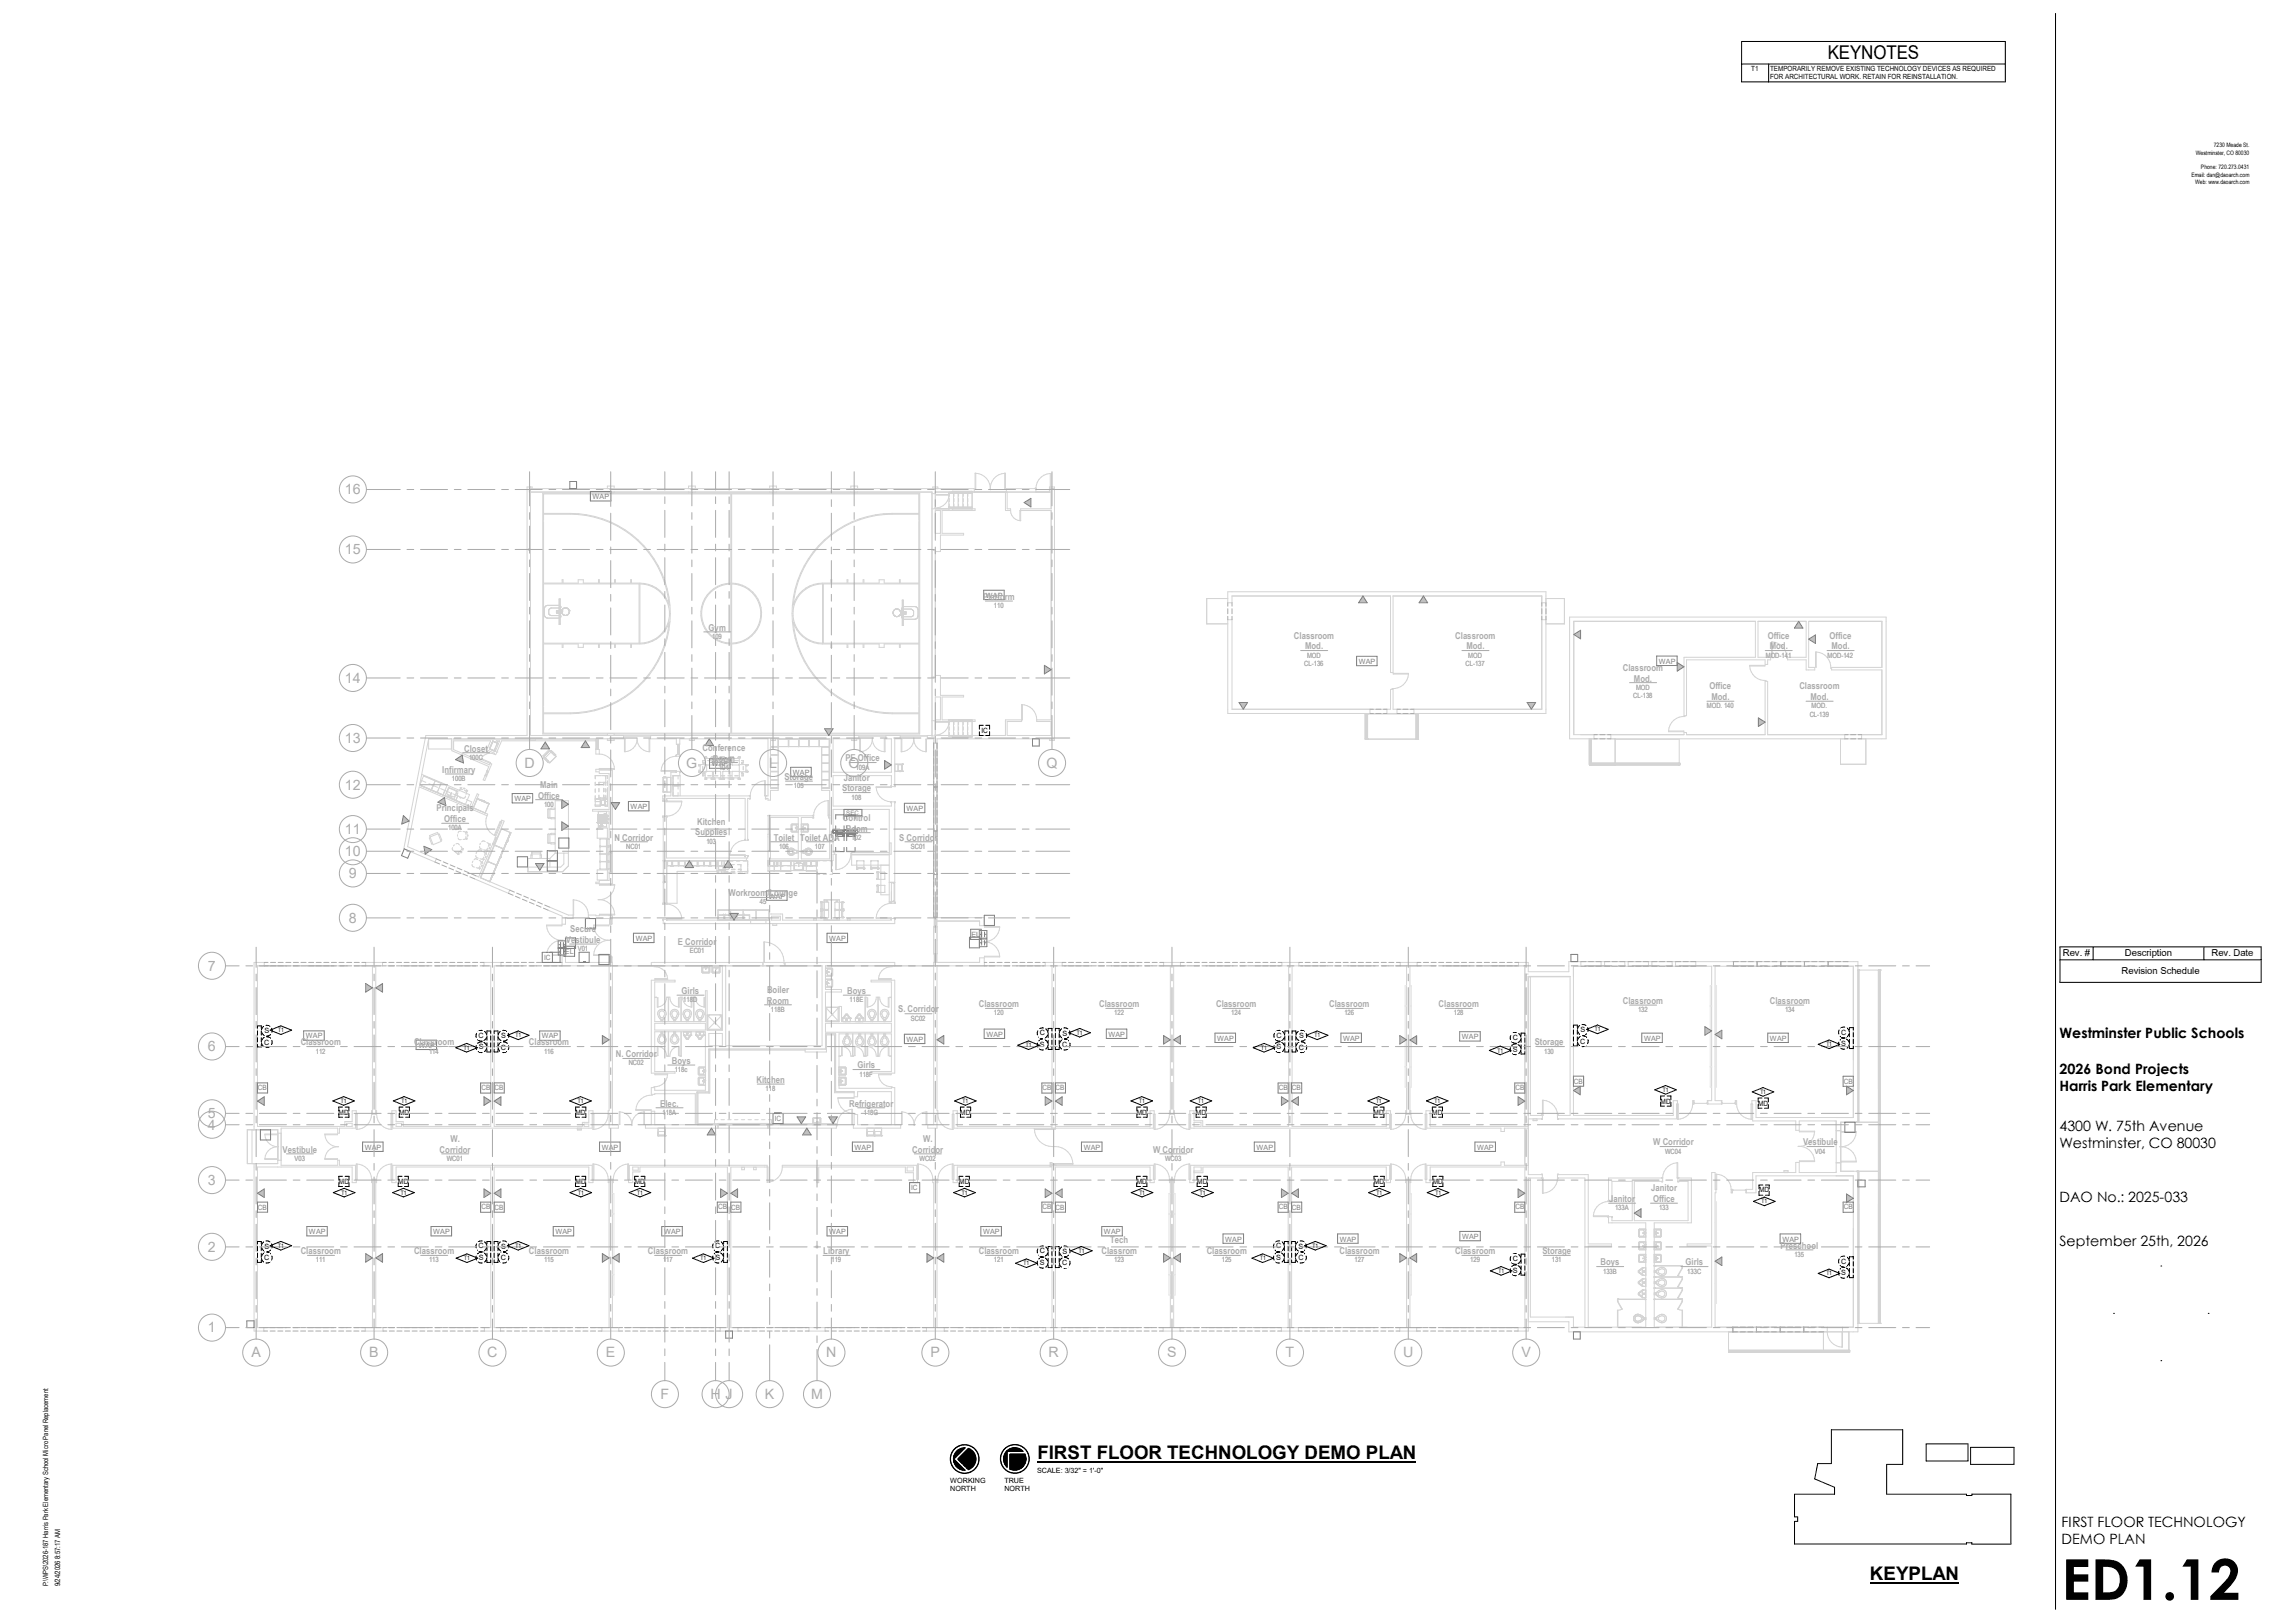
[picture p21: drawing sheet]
<svg xmlns="http://www.w3.org/2000/svg" width="1067mm" height="762mm" viewBox="0 0 1067 762" stroke-linecap="round" stroke-linejoin="round" font-family="sans-serif">
<defs><g id="words">
<text font-size="26.5" x="968" y="751">ED1.12</text>
<text font-size="8.9" x="858" y="28">KEYNOTES</text>
<g font-size="8.8">
<text x="487" y="685">FIRST FLOOR TECHNOLOGY DEMO PLAN</text>
<text x="878" y="742">KEYPLAN</text>
</g>
<g font-size="6.7" fill="#aaa">
<text x="162" y="232">16</text>
<text x="162" y="260">15</text>
<text x="162" y="321">14</text>
<text x="162" y="349">13</text>
<text x="246" y="360">D</text>
<text x="322" y="360">G</text>
<text x="361" y="360">L</text>
<text x="398" y="360">O</text>
<text x="491" y="360">Q</text>
<text x="162" y="371">12</text>
<text x="162" y="392">11</text>
<text x="162" y="402">10</text>
<text x="164" y="412">9</text>
<text x="164" y="433">8</text>
<text x="98" y="456">7</text>
<text x="98" y="494">6</text>
<text x="98" y="525">5</text>
<text x="98" y="530">4</text>
<text x="98" y="556">3</text>
<text x="98" y="588">2</text>
<text x="98" y="626">1</text>
<text x="118" y="637">A</text>
<text x="173" y="637">B</text>
<text x="229" y="637">C</text>
<text x="285" y="637">E</text>
<text x="388" y="637">N</text>
<text x="437" y="637">P</text>
<text x="492" y="637">R</text>
<text x="548" y="637">S</text>
<text x="604" y="637">T</text>
<text x="659" y="637">U</text>
<text x="714" y="637">V</text>
<text x="310" y="657">F</text>
<text x="334" y="657">H J</text>
<text x="359" y="657">K</text>
<text x="381" y="657">M</text>
</g>
<g font-size="6.7">
<text x="967" y="487">Westminster Public Schools</text>
<text x="967" y="504">2026 Bond Projects</text>
<text x="967" y="512">Harris Park Elementary</text>
<text x="967" y="531">4300 W. 75th Avenue</text>
<text x="967" y="539">Westminster, CO 80030</text>
<text x="967" y="564">DAO No.: 2025-033</text>
<text x="967" y="585">September 25th, 2026</text>
<text x="968" y="717">FIRST FLOOR TECHNOLOGY</text>
<text x="968" y="725">DEMO PLAN</text>
</g>
<g font-size="4.5">
<text x="969" y="449">Rev. #</text>
<text x="998" y="449">Description</text>
<text x="1038" y="449">Rev. Date</text>
<text x="996" y="457">Revision Schedule</text>
</g>
<g font-size="4.4" fill="#aaa">
<text x="462" y="282">Platform</text>
<text x="333" y="296">Gym</text>
<text x="608" y="300">Classroom</text>
<text x="683" y="300">Classroom</text>
<text x="830" y="300">Office</text>
<text x="859" y="300">Office</text>
<text x="613" y="305">Mod.</text>
<text x="689" y="305">Mod.</text>
<text x="831" y="305">Mod.</text>
<text x="860" y="305">Mod.</text>
<text x="762" y="315">Classroom</text>
<text x="767" y="320">Mod.</text>
<text x="803" y="324">Office</text>
<text x="845" y="324">Classroom</text>
<text x="804" y="329">Mod.</text>
<text x="850" y="329">Mod.</text>
<text x="218" y="353">Closet</text>
<text x="330" y="352">Conference</text>
<text x="335" y="358">Room</text>
<text x="397" y="357">PE Office</text>
<text x="208" y="363">Infirmary</text>
<text x="254" y="370">Main</text>
<text x="368" y="366">Storage</text>
<text x="395" y="372">Storage</text>
<text x="396" y="366">Janitor</text>
<text x="253" y="375">Office</text>
<text x="205" y="381">Principals</text>
<text x="209" y="386">Office</text>
<text x="327" y="387">Kitchen</text>
<text x="396" y="385">Control</text>
<text x="289" y="395">N Corridor</text>
<text x="326" y="392">Supplies</text>
<text x="363" y="395">Toilet</text>
<text x="376" y="395">Toilet ADA</text>
<text x="397" y="390">Room</text>
<text x="422" y="395">S Corridor</text>
<text x="342" y="421">Workroom/Lounge</text>
<text x="268" y="438">Secure</text>
<text x="266" y="443">Vestibule</text>
<text x="318" y="444">E Corridor</text>
<text x="320" y="467">Girls</text>
<text x="360" y="466">Boiler</text>
<text x="398" y="467">Boys</text>
<text x="360" y="471">Room</text>
<text x="460" y="473">Classroom</text>
<text x="516" y="473">Classroom</text>
<text x="571" y="473">Classroom</text>
<text x="624" y="473">Classroom</text>
<text x="676" y="473">Classroom</text>
<text x="762" y="471">Classroom</text>
<text x="831" y="471">Classroom</text>
<text x="422" y="475">S. Corridor</text>
<text x="141" y="491">Classroom</text>
<text x="194" y="491">Classroom</text>
<text x="248" y="491">Classroom</text>
<text x="721" y="491">Storage</text>
<text x="289" y="496">N. Corridor</text>
<text x="315" y="499">Boys</text>
<text x="403" y="502">Girls</text>
<text x="355" y="508">Kitchen</text>
<text x="310" y="520">Elec.</text>
<text x="399" y="520">Refrigerator</text>
<text x="211" y="536">W.</text>
<text x="433" y="536">W.</text>
<text x="776" y="538">W Corridor</text>
<text x="847" y="538">Vestibule</text>
<text x="133" y="541">Vestibule</text>
<text x="206" y="541">Corridor</text>
<text x="428" y="541">Corridor</text>
<text x="541" y="541">W Corridor</text>
<text x="775" y="559">Janitor</text>
<text x="756" y="564">Janitor</text>
<text x="776" y="564">Office</text>
<text x="521" y="584">Tech</text>
<text x="836" y="586">Preschool</text>
<text x="141" y="589">Classroom</text>
<text x="194" y="589">Classroom</text>
<text x="248" y="589">Classroom</text>
<text x="304" y="589">Classroom</text>
<text x="387" y="589">Library</text>
<text x="460" y="589">Classroom</text>
<text x="517" y="589">Classrom</text>
<text x="567" y="589">Classroom</text>
<text x="629" y="589">Classroom</text>
<text x="683" y="589">Classroom</text>
<text x="724" y="589">Storage</text>
<text x="752" y="594">Boys</text>
<text x="791" y="594">Girls</text>
</g>
<g font-size="3.4" fill="#7f7f7f">
<text x="278" y="234">WAP</text>
<text x="463" y="281">WAP</text>
<text x="638" y="312">WAP</text>
<text x="779" y="312">WAP</text>
<text x="334" y="360">WAP</text>
<text x="372" y="364">WAP</text>
<text x="242" y="376">WAP</text>
<text x="296" y="380">WAP</text>
<text x="426" y="381">WAP</text>
<text x="361" y="422">WAP</text>
<text x="298" y="442">WAP</text>
<text x="389" y="442">WAP</text>
<text x="456" y="440">EL</text>
<text x="265" y="448">EL</text>
<text x="256" y="451">IC</text>
<text x="144" y="488">WAP</text>
<text x="196" y="492">WAP</text>
<text x="254" y="488">WAP</text>
<text x="426" y="489">WAP</text>
<text x="463" y="487">WAP</text>
<text x="520" y="487">WAP</text>
<text x="572" y="489">WAP</text>
<text x="631" y="489">WAP</text>
<text x="686" y="488">WAP</text>
<text x="772" y="489">WAP</text>
<text x="831" y="489">WAP</text>
<text x="739" y="509">CB</text>
<text x="866" y="509">CB</text>
<text x="121" y="512">CB</text>
<text x="226" y="512">CB</text>
<text x="232" y="512">CB</text>
<text x="490" y="512">CB CB</text>
<text x="600" y="512">CB</text>
<text x="607" y="512">CB</text>
<text x="712" y="512">CB</text>
<text x="364" y="526">IC</text>
<text x="171" y="540">WAP</text>
<text x="283" y="540">WAP</text>
<text x="401" y="540">WAP</text>
<text x="509" y="540">WAP</text>
<text x="590" y="540">WAP</text>
<text x="694" y="540">WAP</text>
<text x="428" y="559">IC</text>
<text x="121" y="568">CB</text>
<text x="226" y="568">CB</text>
<text x="232" y="568">CB</text>
<text x="337" y="568">CB</text>
<text x="343" y="568">CB</text>
<text x="490" y="568">CB</text>
<text x="496" y="568">CB</text>
<text x="600" y="568">CB</text>
<text x="607" y="568">CB</text>
<text x="712" y="568">CB</text>
<text x="866" y="568">CB</text>
<text x="145" y="579">WAP</text>
<text x="203" y="579">WAP</text>
<text x="261" y="579">WAP</text>
<text x="312" y="579">WAP</text>
<text x="389" y="579">WAP</text>
<text x="462" y="579">WAP</text>
<text x="518" y="579">WAP</text>
<text x="686" y="582">WAP</text>
<text x="575" y="583">WAP</text>
<text x="629" y="583">WAP</text>
<text x="837" y="583">WAP</text>
</g>
<g font-size="3.4" fill="#aaa">
<text x="467" y="285">110</text>
<text x="334" y="300">109</text>
<text x="614" y="309">MOD</text>
<text x="689" y="309">MOD</text>
<text x="829" y="309">MOD-141</text>
<text x="858" y="309">MOD-142</text>
<text x="612" y="313">CL-136</text>
<text x="688" y="313">CL-137</text>
<text x="768" y="324">MOD</text>
<text x="767" y="328">CL-138</text>
<text x="801" y="333">MOD. 140</text>
<text x="851" y="333">MOD.</text>
<text x="850" y="336">CL-139</text>
<text x="220" y="357">100C</text>
<text x="338" y="361">104</text>
<text x="402" y="361">109A</text>
<text x="212" y="367">100B</text>
<text x="373" y="370">105</text>
<text x="400" y="375">108</text>
<text x="255" y="379">100</text>
<text x="210" y="390">100A</text>
<text x="400" y="394">102</text>
<text x="294" y="399">NC01</text>
<text x="332" y="396">103</text>
<text x="366" y="399">106</text>
<text x="383" y="399">107</text>
<text x="428" y="399">SC01</text>
<text x="357" y="425">45</text>
<text x="271" y="447">V01</text>
<text x="324" y="448">EC01</text>
<text x="321" y="471">118D</text>
<text x="399" y="471">118E</text>
<text x="362" y="475">118B</text>
<text x="428" y="479">SC02</text>
<text x="467" y="477">120</text>
<text x="523" y="477">122</text>
<text x="578" y="477">124</text>
<text x="631" y="477">126</text>
<text x="683" y="477">128</text>
<text x="769" y="475">132</text>
<text x="838" y="475">134</text>
<text x="148" y="495">112</text>
<text x="201" y="495">114</text>
<text x="255" y="495">116</text>
<text x="725" y="495">130</text>
<text x="295" y="500">NC02</text>
<text x="317" y="503">118c</text>
<text x="404" y="506">118F</text>
<text x="359" y="512">118</text>
<text x="311" y="523">118A</text>
<text x="406" y="523">118G</text>
<text x="138" y="545">V03</text>
<text x="210" y="545">WC01</text>
<text x="432" y="545">WC02</text>
<text x="547" y="545">WC03</text>
<text x="782" y="542">WC04</text>
<text x="852" y="542">V04</text>
<text x="758" y="568">133A</text>
<text x="779" y="568">133</text>
<text x="148" y="593">111</text>
<text x="201" y="593">113</text>
<text x="255" y="593">115</text>
<text x="311" y="593">117</text>
<text x="390" y="593">119</text>
<text x="467" y="593">121</text>
<text x="523" y="593">123</text>
<text x="574" y="593">125</text>
<text x="636" y="593">127</text>
<text x="690" y="593">129</text>
<text x="729" y="593">131</text>
<text x="843" y="590">135</text>
<text x="753" y="598">133B</text>
<text x="792" y="598">133C</text>
</g>
<g font-size="3.4">
<text x="461" y="344">IC</text>
<text x="124" y="485">S</text>
<text x="742" y="485">S</text>
<text x="864" y="486">C</text>
<text x="124" y="491">C</text>
<text x="225" y="487">C</text>
<text x="235" y="487">S</text>
<text x="488" y="486">C</text>
<text x="488" y="492">S</text>
<text x="499" y="492">C</text>
<text x="499" y="486">S</text>
<text x="599" y="487">C</text>
<text x="610" y="487">S</text>
<text x="710" y="488">C</text>
<text x="742" y="490">C</text>
<text x="865" y="491">S</text>
<text x="225" y="493">S</text>
<text x="235" y="493">C</text>
<text x="599" y="493">S</text>
<text x="610" y="493">C</text>
<text x="710" y="494">S</text>
<text x="780" y="518">MD</text>
<text x="825" y="519">MD</text>
<text x="159" y="523">MD</text>
<text x="187" y="523">MD</text>
<text x="270" y="523">MD</text>
<text x="451" y="523">MD</text>
<text x="534" y="523">MD</text>
<text x="562" y="523">MD</text>
<text x="645" y="523">MD</text>
<text x="672" y="523">MD</text>
<text x="159" y="556">MD</text>
<text x="187" y="556">MD</text>
<text x="270" y="556">MD</text>
<text x="298" y="556">MD</text>
<text x="450" y="556">MD</text>
<text x="534" y="556">MD</text>
<text x="562" y="556">MD</text>
<text x="645" y="556">MD</text>
<text x="673" y="556">MD</text>
<text x="826" y="560">MD</text>
<text x="124" y="586">S</text>
<text x="225" y="586">C</text>
<text x="235" y="586">S</text>
<text x="336" y="586">C</text>
<text x="599" y="586">C</text>
<text x="610" y="586">S</text>
<text x="124" y="592">C</text>
<text x="225" y="592">S</text>
<text x="235" y="592">C</text>
<text x="336" y="592">S</text>
<text x="488" y="589">C</text>
<text x="488" y="594">S</text>
<text x="499" y="589">S</text>
<text x="599" y="592">S</text>
<text x="610" y="592">C</text>
<text x="710" y="592">C</text>
<text x="864" y="593">C</text>
<text x="499" y="594">C</text>
<text x="710" y="597">S</text>
<text x="865" y="599">S</text>
<text x="487" y="691">SCALE: 3/32&quot; = 1'-0&quot;</text>
<text x="446" y="696">WORKING</text>
<text x="446" y="700">NORTH</text>
<text x="472" y="696">TRUE</text>
<text x="472" y="700">NORTH</text>
<text x="23" y="727" transform="rotate(-90 23 727)">187 Harris Park Elementary School Micro Panel Replacement</text>
<text x="23" y="734" transform="rotate(-90 23 734)">2026-</text>
<text x="23" y="741" transform="rotate(-90 23 741)">WPS\</text>
<text x="23" y="745" transform="rotate(-90 23 745)">P:\</text>
<text x="28" y="745" transform="rotate(-90 28 745)">9/24/2026 8:57:17 AM</text>
</g>
<g font-size="3.3">
<text x="822" y="33">T1</text>
<text x="831" y="33">TEMPORARILY REMOVE EXISTING TECHNOLOGY DEVICES AS REQUIRED</text>
<text x="831" y="37">FOR ARCHITECTURAL WORK. RETAIN FOR REINSTALLATION.</text>
</g>
<text font-size="2.9" fill="#7f7f7f" x="397" y="382">SEC</text>
<g font-size="2.9">
<text x="131" y="485">T1</text>
<text x="506" y="486">T1</text>
<text x="749" y="484">T1</text>
<text x="242" y="487">T1</text>
<text x="482" y="492">T1</text>
<text x="617" y="487">T1</text>
<text x="858" y="491">T1</text>
<text x="218" y="493">T1</text>
<text x="592" y="493">T1</text>
<text x="703" y="494">T1</text>
<text x="781" y="513">T1</text>
<text x="827" y="514">T1</text>
<text x="160" y="518">T1</text>
<text x="188" y="518">T1</text>
<text x="271" y="518">T1</text>
<text x="452" y="518">T1</text>
<text x="535" y="518">T1</text>
<text x="563" y="518">T1</text>
<text x="646" y="518">T1</text>
<text x="674" y="518">T1</text>
<text x="160" y="561">T1</text>
<text x="188" y="561">T1</text>
<text x="271" y="561">T1</text>
<text x="299" y="561">T1</text>
<text x="452" y="561">T1</text>
<text x="535" y="561">T1</text>
<text x="563" y="561">T1</text>
<text x="646" y="561">T1</text>
<text x="674" y="561">T1</text>
<text x="827" y="565">T1</text>
<text x="131" y="586">T1</text>
<text x="242" y="586">T1</text>
<text x="616" y="586">T1</text>
<text x="218" y="592">T1</text>
<text x="329" y="592">T1</text>
<text x="507" y="588">T1</text>
<text x="592" y="592">T1</text>
<text x="481" y="594">T1</text>
<text x="704" y="598">T1</text>
<text x="858" y="599">T1</text>
</g>
<g font-size="2.8">
<text x="1039" y="69">7230 Meade St.</text>
<text x="1031" y="73">Westminster, CO 80030</text>
<text x="1029" y="83">Email: dan@daoarch.com</text>
<text x="1033" y="79">Phone: 720.273.0431</text>
<text x="1031" y="86">Web: www.daoarch.com</text>
</g>
</g></defs>
<g fill="#c0c0c0">
<path d="M121 515h3v4h-3z"/>
<path d="M172 462h3v4h-3z"/>
<path d="M176 462h4v4h-4z"/>
<path d="M283 486h3v4h-3z"/>
<path d="M121 558h3v4h-3z"/>
<path d="M227 558h3v4h-3z"/>
<path d="M232 558h3v4h-3z"/>
<path d="M172 589h3v4h-3z"/>
<path d="M176 589h4v4h-4z"/>
<path d="M283 589h3v4h-3z"/>
<path d="M288 589h3v4h-3z"/>
<path d="M338 558h4v4h-4z"/>
<path d="M343 558h3v4h-3z"/>
<path d="M435 589h3v4h-3z"/>
<path d="M440 589h3v4h-3z"/>
<path d="M491 558h3v4h-3z"/>
<path d="M546 589h4v4h-4z"/>
<path d="M496 558h3v4h-3z"/>
<path d="M551 589h3v4h-3z"/>
<path d="M440 486h3v4h-3z"/>
<path d="M491 515h3v4h-3z"/>
<path d="M496 515h3v4h-3z"/>
<path d="M546 486h4v4h-4z"/>
<path d="M551 486h3v4h-3z"/>
<path d="M227 515h3v4h-3z"/>
<path d="M232 515h3v4h-3z"/>
<path d="M657 589h3v4h-3z"/>
<path d="M662 589h3v4h-3z"/>
<path d="M606 558h4v4h-4z"/>
<path d="M602 558h3v4h-3z"/>
<path d="M606 515h4v4h-4z"/>
<path d="M602 515h3v4h-3z"/>
<path d="M713 558h3v4h-3z"/>
<path d="M713 515h3v4h-3z"/>
<path d="M867 561h3v4h-3z"/>
<path d="M805 590h3v4h-3z"/>
<path d="M801 482h3v4h-3z"/>
<path d="M805 484h3v4h-3z"/>
<path d="M867 510h3v4h-3z"/>
<path d="M739 510h3v4h-3z"/>
<path d="M657 486h3v4h-3z"/>
<path d="M662 486h3v4h-3z"/>
<path d="M254 348h4v4h-4z"/>
<path d="M214 355h4v3h-4z"/>
<path d="M206 374h3v4h-3z"/>
<path d="M199 397h4v4h-4z"/>
<path d="M251 405h4v4h-4z"/>
<path d="M264 386h3v4h-3z"/>
<path d="M322 404h4v3h-4z"/>
<path d="M343 429h4v3h-4z"/>
<path d="M490 312h4v4h-4z"/>
<path d="M377 530h4v3h-4z"/>
<path d="M264 376h3v4h-3z"/>
<path d="M287 377h4v3h-4z"/>
<path d="M331 347h4v3h-4z"/>
<path d="M415 357h4v4h-4z"/>
<path d="M340 404h4v3h-4z"/>
<path d="M481 234h3v4h-3z"/>
<path d="M767 568h4v4h-4z"/>
<path d="M582 330h4v3h-4z"/>
<path d="M638 280h4v3h-4z"/>
<path d="M666 280h4v3h-4z"/>
<path d="M717 330h4v3h-4z"/>
<path d="M739 296h3v4h-3z"/>
<path d="M788 311h3v4h-3z"/>
<path d="M826 337h3v4h-3z"/>
<path d="M843 292h4v3h-4z"/>
<path d="M849 298h3v4h-3z"/>
<path d="M273 348h4v3h-4z"/>
<path d="M189 383h3v4h-3z"/>
<path d="M387 342h4v3h-4z"/>
<path d="M374 524h4v4h-4z"/>
<path d="M389 524h4v4h-4z"/>
<path d="M332 530h4v3h-4z"/>
</g>
<g fill="none" stroke="#d4d4d4" stroke-width=".47">
<path d="M249 229v116h44v2h-80h67v1h-44l-3 5M250 229h-3v116h-47l-10 53 14 7 1-2-14-5 6-29 32 14M285 229v-1h3v1M285 231h3M323 229v-1h3v1M323 231h3M361 229v-1h4v1M361 231h4M399 229v-1h4v1M399 231h4M438 239h20v1h-16v10h10v1h-10v8h-3M438 232h1"/>
<path d="M438 229h2M439 240h3v10h-3zM439 232h7a6 6 0 0 1-7 6M439 232h7M446 238h.1M446 239h.1M446 231h.1M446 231v8h10M446 238h10M446 231h10M446 232v1M446 234v2"/>
<path d="M446 237v1M447 231h9v8h-9M447 231h.1M448 232v6M448 232v1M448 234v2M448 237v1M450 232v6M450 232v1M450 234v2M450 237v1M452 232v6"/>
<path d="M452 232v1M452 234v2M452 237v1M454 232v6M454 232v1M454 234v2M454 237v1M456 232h-10M457 231v-2h-208v2h189v115h1v-8h-1M458 222v7zM458 222l3 1 2 2 2 4M465 229v1"/>
<path d="M472 222v7zM472 222l-3 1-2 2-2 4M472 231v9h3M473 231v8h2v1M475 240a5 5 0 0 0 4 4M486 229v2M493 231v-2h2v119h-2v-1M493 222a7 7 0 0 0-7 7h-13v2M493 222v7h2M493 222v7M494 231h-55v8M494 229v10h-15v5"/>
<path d="M249 258h-1h1M255 241a62 62 0 0 1 31 4 47 47 0 0 1 28 39 15 15 0 0 0-17-10v-2l-1 2h-7v-2v2h-8v-2v2h-7v-2h-3v2h-7v-2v2h-9v-29M255 244v-12h88v42a14 14 0 0 0-14 14 14 14 0 0 0 14 14v42h-88v-12M255 241a63 63 0 0 1 32 4 47 47 0 0 1 27 53 47 47 0 0 1-46 37h-13M431 241a62 62 0 0 0-31 4 47 47 0 0 0-28 39 15 15 0 0 1 18-10v-2h1v2h7v-2v2h7v-2l1 2h7v-2h2v2h7v-2l1 2h8v-29M431 244v-12h-87v42a14 14 0 0 1 14 14 14 14 0 0 1-14 14v42h44M431 241a62 62 0 0 0-31 4 47 47 0 0 0-27 53 47 47 0 0 0 46 37h12M438 258h1v60h-1M479 244v-4h15v98h-7M255 274h45v28h-45zM300 274a14 14 0 0 1 14 14 14 14 0 0 1-14 14zM333 278a14 14 0 0 1 10-4v28a14 14 0 0 1-13-9 14 14 0 0 1 3-15z"/>
<path d="M344 274a14 14 0 0 1 13 14 14 14 0 0 1-13 14zM377 278a14 14 0 0 1 9-4v28a14 14 0 0 1-13-9 14 14 0 0 1 4-15zM387 274h44v28h-44zM256 285l7-1v6h-7v-1v-3zM261 287h.1M261 287l1 1M262 287h.1M262 287h-1M262 288h.1M262 287h1M263 281v12zM263 287l-1 1"/>
<path d="M263 285h-4l-1 1v2v1h5M263 287h-2v1h2M263 290h.1M263 285h.1M263 289h.1M263 286h1M263 288h1M264 287v1M264 287h.1M264 286v2M264 288h.1M264 286a1.8 1.8 0 0 1 2-1 1.8 1.8 0 0 1 1 2"/>
<path d="M264 286v1M264 286h.1M267 287h.1M267 287a1.8 1.8 0 0 1-1 2 1.8 1.8 0 0 1-2-1M422 286h.1M422 289l-1 1M422 286l1 1M422 286a1.8 1.8 0 0 0-3 1 1.8 1.8 0 0 0 2 3M423 287h.1M423 287v1M423 288l-1 1M423 288v1h1"/>
<path d="M423 288h.1M423 287v2M424 287h-1M424 290h.1M424 285h.1M424 286h.1M424 282v12zM424 285h6l1 1v3l-1 1-6 1M424 287h1v1h-1M424 286h4l1 1-1 2-4 1M424 288h.1M424 287v1"/>
<path d="M424 288h1M424 287h.1M425 287h-1M425 287h.1M425 287v1M576 281h-9v12h9M724 291h2M724 283h2M726 281h9v12h-9M737 290h149v57h-149zM739 292h85v17h-33v27h1v-26h37v2h1v-2h1v-1h-6v-17h23v17h-9v1h9v5h4v-2h-3v-21h35v21h-24v2h24v30h-54v-25h-1v25h-37v-1h-1v1h-52zM439 317h3v9h10v1h-10v11h5"/>
<path d="M654 316h7zM661 316a7 7 0 0 1-7 7M822 312l7 1zM822 313a7 7 0 0 0 7 6M832 301v7zM832 301a7 7 0 0 1 7 8M852 306l1 7zM853 306a7 7 0 0 1 7 8M255 331v-29h9v2v-2h7v2h3v-2h7v2v-2h8v2v-2h7l1 2v-2a15 15 0 0 0 17-10 47 47 0 0 1-46 43h-13M431 331v-29h-8v2l-1-2h-7v2h-2v-2h-7v2l-1-2h-7v2v-2h-7v2h-1v-2a15 15 0 0 1-18-10 47 47 0 0 0 47 43h12M431 332v12h-41M439 327h3v11h-3z"/>
<path d="M439 339h7a6 6 0 0 1-7 6M446 338h10v8h-10zM446 338h10h-9M446 339v1M448 339v6M448 339v1M450 339v6M450 339v1M452 339v6M452 339v1M454 339v6M454 339v1"/>
<path d="M456 338h2v1h-19M480 331v7h-8v7h-33M480 331v8h-7v6h21v-6h-7v-1M480 331a7 7 0 0 1 7 7M641 335h25v12h-25zM641 335v12M641 335h.1M642 335v12M642 335h.1M643 333v2h-67v-44h2v42h75v-9h1v9h70v-53h-70v36h-1v-36h-75v3h-2v-5h150v57h-62v-2M651 333v2h5v-2M665 335v12"/>
<path d="M665 335h.1M666 335h.1M666 335v12M791 336a7 7 0 0 0-8 7M201 347h11v5l18 8-1 2M201 347l-4 22M201 347v5h11v-5M226 357v-1l4 2M226 357l4 1M230 358l1 1-2 3M231 348l3 1-1 4-3-1 2 1M231 348l3 1"/>
<path d="M231 348l-1 4h2M232 348h-1M232 354l-3-2 1-4h-17v4l17 7v-1M232 354a5 5 0 0 0-6 3M232 352l1 1M232 352h.1M233 348h2h-1zM233 350l1-1-3-1-1 4 2 1 1-2M233 353h.1M233 353v1h-1M234 349l-2 3M234 349h.1"/>
<path d="M249 347v1h2v-1M255 355h.1M255 355l1 1M256 356h-1l2 2h1M256 356v1M256 356h.1M256 356l2 2M258 358h-1M258 352l-3 3M258 352l2 3M258 352h.1M258 352l1 1-3 3"/>
<path d="M258 352l1 1M258 353l1-1 2 2v1M259 353l1 2M259 353h.1M259 353l2 1M260 355h1l-3 3-2-2M261 355l-3 3M261 355h-1M261 354h.1M261 354v1M280 352h1v2h-1zM280 347v5"/>
<path d="M280 347h1M280 351h1M280 347v4M281 347v5M281 354a7 7 0 0 1 8 7M285 345h.1M285 347v1h3v-1M288 345h.1M293 346h12M293 347l1 6zM294 353a6 6 0 0 0 5-7 6 6 0 0 0 6 7M305 347v6z"/>
<path d="M318 355h-1h2M318 349v5M318 350h1M318 354h1M318 350v4M319 350v4M319 349v5M319 355v-1h-1v1a7 7 0 0 0-8 7M324 347v1h2v-1M328 359h.1M328 359v1M329 359h-1"/>
<path d="M329 359h.1M329 359v1M329 359v3h3v-3M329 359h3M330 360v1M330 358h1zM331 357h-1v1M331 355h.1M331 356v3h3M331 356h1M331 356h.1M331 355v1"/>
<path d="M331 356h3M332 359h.1M332 357h2M334 356h.1M334 355h.1M334 355l1 1M334 355h1M334 356v3M334 355v1M334 359h.1M335 355h.1M335 356h.1"/>
<path d="M335 355v1M335 356h-1M335 356h3v3h-3zM335 356h1M335 357h2M337 356h1M338 355h.1M338 356h.1M338 355v1M339 357h1M339 355h.1M339 355h1"/>
<path d="M339 356h1M339 356h.1M339 355v4h4v-3h-4M339 355v1M340 355h.1M340 356h.1M340 355v1M342 357h1M342 356h1M343 355h.1M343 356h.1M343 355v1"/>
<path d="M343 356h-1M344 355h.1M344 359h.1M344 356h1M344 356h.1M344 356h3v9M344 355v4M344 355v1M345 357h2M346 356h1M347 355h.1M347 356h.1"/>
<path d="M347 355v1M347 356h-1M348 357h1v1M348 358h1zM349 360v1M350 359v3M350 359h.1M350 359v1M351 359h.1M351 359v1M351 359h-7M362 358h3"/>
<path d="M362 350h3M362 355h3M362 354h3M364 347v1h-2M365 347v24h-3v5l-3-1M365 347h25M366 347v4M370 347v4M375 347v4M380 347v4M385 347v4M386 358h3"/>
<path d="M386 355h3M386 354h3M389 345h-134v-113h177v113h-42M389 347v23M389 350h-3v21h4v12h-1v-7M390 351h-28M400 347v1h2v-1M403 346h13M404 347v6zM410 348l-1 2a6 6 0 0 1-5 3M410 346v2M410 348a6 6 0 0 0 5 5"/>
<path d="M415 347l1 6zM420 359h4M422 359h1v3h-1zM423 346h12M423 347v6zM423 353a6 6 0 0 0 6-7 6 6 0 0 0 6 7M424 359h.1M424 359v3M435 347v6zM438 345h-3v2h3v2h2v-2h55M446 341v2M446 344v1"/>
<path d="M447 346h9zM448 341v2M448 344v1M450 341v2M450 344v1M452 341v2M452 344v1M454 341v2M454 344v1M641 347h.1M642 347h.1M665 347h.1"/>
<path d="M666 347h.1M746 347v12l1-12M746 359h.1M746 359h42M747 358h41M747 359h41M747 347v12M748 345v2M756 345v2M758 347h30v12M758 347v12M783 343l8 1z"/>
<path d="M788 359h.1M788 358h.1M788 359h-42M864 347v12h12v-12M866 345v2M874 345v2M197 369h2M197 369l24 10 3-6h1l-3 6M198 364l22 9-2 5M199 364l5 3M199 364l-2 5M200 367l-2-1-1 3"/>
<path d="M200 370l2 1M201 368l2 1M202 365h.1M202 371l3 1M203 369l-1 2M203 369l2 1M204 367l-1 4 2 1M204 367l3 1M204 367h.1M205 372l3 1M206 372l2 1M207 370l2 1"/>
<path d="M207 368l3 1-2 4M207 368l-2 4M209 371l-1 2M209 371l2 1M210 374h1zM211 373h.1M211 370l4 1-2 4-4-2zM211 373h-1l1-3 3 2-1 2h-1M212 373l-1 1zM212 372h.1M212 374h.1M213 373l5 2"/>
<path d="M215 374l-1 2M215 372v1v1M216 374l1 1M217 370h-1h1M217 371l-1-1-1 2M218 370v1M218 370h.1M218 371l1 1M219 374l-2 1M219 375l2 1v3l-3-1M219 372v1M219 371h1h-1"/>
<path d="M219 372h.1M222 379l7 3v1M224 375l6 2M224 375l-2 4M224 375h.1M224 375l2 1M226 376h.1M226 376h1M227 376h.1M227 376l3 1M228 364l-1 2h1v-2M228 364h.1"/>
<path d="M228 364h1h-1M229 362l-1 2M229 362h.1M229 363l-1 1M229 362v1zM230 377l-2 5-6-3M230 377h.1M257 380v4M257 380h.1M258 380v4M259 380h2M259 380h-2"/>
<path d="M259 380h.1M261 380h.1M264 376h-3v25M264 376h3v31M279 376h3M279 375h3M279 367v2M279 370v2M281 370v2M281 373v2h3M282 376v2M282 378h2"/>
<path d="M282 361h.1M282 361h6M282 364h-3v2M283 364h2v2M283 375h2M283 367v2M283 370v2M283 373v2M284 367v2M284 370v2M284 373v2M284 376v2h-5"/>
<path d="M284 376h1M284 378h1M284 364v5M284 367h-3v2M285 367v2M285 370v2M285 372v1M285 373v5h-1v-2h-2v2h-3v-4M288 361h.1M289 361h-9v1h1v1h5v17h-8v1h8v32h-5v1h-1v1h8v-37M289 361h-8v1h7v15M310 362h8v1h-3v11h-4v2"/>
<path d="M310 362h9v1M311 372h.1M311 365h.1M311 368h.1M311 365v3M311 376h2M311 372h4M311 365h4M311 368h4M311 369v3M311 365h2v3h-2M312 365h.1"/>
<path d="M312 368h.1M312 369h.1M313 376h7M313 369v3h-2M313 369h1M316 369h3M317 362v1M318 364v2M318 367v4M318 372v2M319 362v2M319 374v-10h-3v10h36"/>
<path d="M320 376h-7v-1h37v20a7 7 0 0 0-7 6M320 376a7 7 0 0 1-7 7v20h37v-2h-7M328 362h.1M328 362h1M328 361v1M329 362h.1M329 361v1M330 363v1h1M330 363h1zM331 365h.1M331 362v3M331 365v1"/>
<path d="M331 366h1M331 366h.1M331 365h3M331 362h.1M331 362h3M332 364h2M334 366h.1M334 365h.1M334 362v3M334 362h.1M334 365h1M334 366h1"/>
<path d="M335 366h.1M335 365h.1M335 365v1M335 366h-1M335 365v-3h3v3M335 366h1M335 365h3M335 364h2M337 366h1M338 366h.1M338 365h.1M338 365v1"/>
<path d="M339 364h1M339 366h.1M339 365h.1M339 362v4M339 365h4M339 366h1M339 362h4M339 362h.1M340 366h.1M342 364h1M342 366h1M343 366h.1"/>
<path d="M343 365h.1M343 362v3M343 365v1M343 362h.1M344 365h.1M344 366h.1M344 362v4M344 365h3M344 366h1M344 362h7M344 362h.1M345 364h2"/>
<path d="M347 366h.1M347 365h.1M347 365v1M347 366h-1M348 363h1zM349 363v1h-1M350 362h.1M350 361v1M351 362h.1M351 361v1M352 374h.1M352 375h-1v20"/>
<path d="M352 374v1M359 367v7h2v-27h-42v2h-1v-2h-13v-2h98v2h-12v16h28v-16h-3v-2h7v2h-3v22M359 367v8h1M359 367a7 7 0 0 0-7 7M360 374h.1M362 362h3M362 370h3M362 366h3M365 370h-3v-23h28v23h-4M386 362h3M386 370h3M386 366h3"/>
<path d="M389 376a7 7 0 0 0-7 7h-21v26h10M389 376l1 8M391 364h28v6h-8a7 7 0 0 0 8 6v2h-28zM419 369h-1M419 377l-1-1h2v1M420 376v48M420 369l-9 1M420 362h4M422 362h.1M423 362h.1M424 362h.1M202 392l3-1 2 4-4 2z"/>
<path d="M202 393l1 3M206 391l-4 2M206 392l1 2v1M213 398l-1 1 1 1M213 397h.1M214 396h1l1 1M215 392v1M215 393l1 1h1M216 400l-1 1-1-1M216 397l1 1-1 1M217 390h-1l-1 1M217 400h-1"/>
<path d="M217 399l1-1-1 1M217 390l2 1v1M219 393v1h-2M219 391v-1v1M219 393v1v-1M219 392v1M220 392v1M225 397v1l1 1M226 396l-1 1M226 399h-1h-1M227 400l1 1-1 1M228 395h-1h-1"/>
<path d="M229 396v1M229 383a7 7 0 0 0 3 9M229 398l-1 1h-1M229 399v1v-1M230 398h.1M230 397v-1v1M231 396l-6 16-2-1M231 396h1M232 396h.1M232 396l-7 16 14 6v1l-16-6M232 397l4 2M233 393v1"/>
<path d="M233 393l-2 3M233 394h.1M233 394l-1 2M235 386l1-1 1 1-4 8M235 386h1l-3 7M235 386l-3 6M236 399l-5 14 1-4M236 399h1M237 399l-4 7M237 399l-2 3M237 397v1M238 395h.1"/>
<path d="M239 394l-1 1M240 391l-5-2-9 23 4 2M240 391l-10 23M240 391h.1M240 391l-1 3M240 391l-3 8M250 400h.1M254 400h.1M257 384h.1M257 392v4M257 396h.1M257 384h2"/>
<path d="M257 396h2M257 392h.1M258 392v4M259 384h1M259 384h2M259 391v1M259 396h1M259 392h-2M259 396h2M259 392h2M259 391h2M259 391h.1"/>
<path d="M260 384h.1M260 396h.1M261 384h.1M261 384h-1M261 396h.1M261 392h.1M261 396h-1M280 389h5v5h-5zM280 386h.1M280 386h1M281 386h.1M281 386v1"/>
<path d="M281 383h.1M281 383v3M281 383v1M281 385v1M281 381h4v7h-4zM281 385h.1M281 384h.1M281 385h5M281 384h5M281 385h4v1M281 388h.1M281 384v2"/>
<path d="M281 388h1M282 388h.1M282 383h1M282 386h.1M282 383h.1M282 385h.1M282 386h1M282 383v3M282 394v3M282 398v3M282 386h1h-1M282 385h1"/>
<path d="M282 397h.1M282 394h4M282 385v1M282 398h3M282 398h.1M282 384h.1M282 384h1M282 383v1M282 384v1M282 394h.1M282 383v2M282 387h.1"/>
<path d="M282 383v4M282 387v1M282 384v1h1M283 384h.1M283 383h.1M283 385h.1M283 386h-1M283 383v3M283 384h-1v1M283 383h-1M283 384l-1 1M283 386h.1"/>
<path d="M283 387h.1M283 383h-1v4h1M283 383v4M284 384h.1M284 385h.1M284 386h.1M284 382h.1M284 387h.1M284 382v5M284 383h1M284 386h1M284 382l1 1"/>
<path d="M284 384v2M284 386l1 1M284 383h.1M284 383v1M285 383h.1M285 386h.1M285 384h.1M285 386l-1 1M285 385h.1M285 384h-4M285 394h.1M285 397h-3"/>
<path d="M285 383h-1M285 387h.1M285 398h.1M285 394v3M285 398v3M285 397h.1M285 384v1M285 386v1M285 398h1M285 383v1M285 387h-1v-5h1v5M285 394h1"/>
<path d="M285 394v7M285 397h1M286 397h.1M286 394h.1M286 398h.1M286 397l-1 1M286 398h-1M286 400h2M311 384v-1h2v1M311 383v41M350 394v1h1v-1M361 383h.1"/>
<path d="M361 392h.1M362 384h13v19h-13zM362 399h-1l1 1M370 400h.1M370 399v1M371 399l-1 1M371 399h.1M371 399h1M372 399h.1M372 399h-1M372 399v1M372 400h.1"/>
<path d="M372 399h1a1.8 1.8 0 0 0-2-1 1.8 1.8 0 0 0-1 2M373 399l2 1M374 389h.1M374 389v-2h-2v3h2v-1M374 400h.1M374 388l1 1zM374 388h.1M374 389h1M374 388h1M374 388v1M375 388h.1M375 389h.1"/>
<path d="M375 388l-1 1M375 389h-1M375 387h-4v3l4 1M376 387h4l-1 4h-3M377 388h.1M377 388v1v-1M377 400h.1M377 389h.1M377 389h1M377 388v1M377 389v-2h2v3h-2v-1M378 389h.1"/>
<path d="M378 389h-1M378 399a1.8 1.8 0 0 1 2-1 1.8 1.8 0 0 1 1 2M378 399l-2 1M379 400h.1M379 399h-1M379 399h.1M379 399v1M379 399h1zM379 399h1M380 399h.1M380 399h1M381 399h.1"/>
<path d="M381 399v1M381 400v1h-1M381 400h.1M382 383v1M382 384h-6v19h14l-1-19M389 383h1M418 396v5h-18M216 401h-1h1M222 406v1h1M222 404v1M223 402l2 1M224 400v1"/>
<path d="M224 404l-1-1v1M225 404l1 1v1M225 407v1l-1-1M225 407v1h1M226 406v1M226 405h1M227 406l-1 1M227 402l-1 1h-1M227 403v1l1-1M228 402v1M228 401v-1v1M229 404l4 2"/>
<path d="M230 414h.1M232 409h.1M232 409v1M233 406l-1 3M234 405h.1M235 403h.1M235 402h.1M235 402v1M249 401v2M249 401h1M249 401h.1M250 401v2"/>
<path d="M250 401h4M250 400v1M250 400h4M254 403h.1M254 401v2M254 400v1M254 401h.1M258 403h-10v6h16l3-2M258 403v4M261 401h6M261 401l-3 2M265 401v5l-2 1h-9"/>
<path d="M267 407l-3 2h-16v-2h5M280 408h5v5h-5zM281 415l8 1zM282 401v3M282 401h3M282 401h.1M282 404h.1M282 408h.1M282 408h3M285 404h-3M285 405h-3v3M285 401h-3"/>
<path d="M285 408h.1M285 401h.1M285 405h.1M285 401v3M285 405v3M285 404h.1M285 408h1M285 401v7M285 401h1M285 404h1M286 401h.1M286 404h.1"/>
<path d="M286 408h.1M286 405h.1M286 404h-1M286 408h-1M286 401h-1M286 405h-1M286 410h1M286 410h2M287 400h.1M287 400v9M287 410v-1l1 1M288 400h-2"/>
<path d="M289 416l-2 4-2 1-3 1M311 414h2M312 404v1M312 404v20M312 414v1M312 414h1M313 404v20a7 7 0 0 1 7 7M313 404v20h-2h7v-15h19v-5h-26M313 407h9M313 404v2h3M315 407h.1M316 404v3"/>
<path d="M316 404v2h2v-2M316 407h.1M319 404v3M319 404v2h2v-2M321 407h.1M322 404v3M322 404v2M322 407h.1M324 404v1M325 404v2M327 407h.1M327 404v2h-2"/>
<path d="M328 404v3M328 404v2h2v-2M328 407h.1M331 404v3M333 407h.1M333 404v2h-2M334 406h2M334 404v3M334 407h.1M336 404v3h-11M337 404v5h3M337 409v1"/>
<path d="M337 407h3M339 404v3M339 409v1M340 404v3M340 407v3M340 409h2M341 408h1M341 406h.1M341 407v2M342 404h-5v3h3v2h-3v1h5M342 404h2M342 410h1"/>
<path d="M343 401l8 1M343 406h2M343 410h3M343 409h2M343 408h2M346 404h1M346 406h2v3M346 410h3M346 409h5M347 408h1M349 404h2v3M350 402h.1"/>
<path d="M351 402l-1 2h-39M351 407v3h-1M361 404h30v-3h1v-1h-1v-20h27v44h1M361 407h7M361 404v2h5v-2M361 404v3M361 404h22M361 404v5M363 407h.1M363 404v2M364 404v5M364 404v2"/>
<path d="M364 407h.1M365 404v2M365 404v3M365 407h.1M367 404v5h4v-5M367 407h.1M370 407h1M370 400a1.8 1.8 0 0 0 1 2 1.8 1.8 0 0 0 2-1l-1-1M370 400l1 1M371 401h.1M371 401h1M371 404v2h-4"/>
<path d="M371 406h3M372 401h.1M372 401h-1M372 400v1M373 409v-4h4v4M373 408h.1M373 406h4v2M373 406v2M373 408h4M373 405v1M374 405h.1M375 400l-2 1"/>
<path d="M375 406h.1M375 405v1zM376 405h.1M376 400l2 1M377 408h.1M378 404v3h6v-3M378 401v-1l1 1M378 404v2M379 400v1M379 404v5h4v-5M379 404v2M379 401h.1"/>
<path d="M379 401h1M379 407h.1M380 401h.1M380 407h.1M381 404v3M381 400l-1 1M381 404v2M381 407h.1M381 400a1.8 1.8 0 0 1-1 2 1.8 1.8 0 0 1-2-1M383 404v2M383 404h-22M383 409h-22"/>
<path d="M384 404v2h-8M384 404h1M384 408v3h1M387 404h1M387 411h1M390 404h1v3M391 408v3h-1M392 401l1 7zM399 401a7 7 0 0 1-6 7M400 401h18M402 407v1M402 408h4"/>
<path d="M402 407h.1M402 408h.1M402 404v3M402 407h4M405 408h.1M405 408h1M406 408h-1M406 408h.1M406 407h.1M406 404h-4M406 404h.1M406 404v4"/>
<path d="M409 408h.1M409 407h.1M409 404h.1M409 407v1h3M409 407h3M409 404h3M409 404v3M412 410h.1M412 413h.1M412 413h3M412 419h.1M412 416h.1"/>
<path d="M412 409v1M412 409h.1M412 410v3M412 416v3M412 408h.1M412 407h.1M412 404h.1M412 404v4M412 416h3v3M412 413h1M412 410h1M412 419h3"/>
<path d="M414 406v14h4M415 410h-3M415 410v3M415 410h.1M415 413h.1M415 419h.1M418 414h2M418 400h-18v6h18M419 414v10a7 7 0 0 0-8 7M419 415h1M420 415v8M420 414v1v-1"/>
<path d="M257 434l7 1zM257 435l1 4 2 2h3M269 422v9h-3v3h-2v-4l-7-3M269 422v8h-2l-9-4M269 422a7 7 0 0 1 7 8M276 430v1h12v-1h-2M279 434l7 1zM279 435l1 4 2 2h3M281 422h1M282 422l3 1 2 2 2 4M286 434h1M286 432h1"/>
<path d="M286 431v3h1v-3M287 432v2M289 429h-8v1h-5M289 429l-8 1M311 424h2M312 424h.1M313 432h.1M320 431l-9 1M320 431h-7v1h48v-5h-24v5M337 427h24M337 430h6M337 430v2"/>
<path d="M340 429h.1M340 430h.1M340 430v2M340 427h.1M341 429h.1M341 429v1M343 427v2M343 429v3M343 430v2M346 427h.1M346 430v2M346 432v-2h6v2"/>
<path d="M346 429h1M346 430h1M349 427v5M349 430v2M349 429h1M349 430h1M352 430v2M352 427h.1M352 432v2M355 427v5M358 427h.1M360 432v2"/>
<path d="M361 427v5M361 429h6v3h52v-1h-8M362 430h4v2h-4zM363 434h2M382 432v-1h1v1M385 428h.1M385 431h.1M385 424h.1M385 427h.1M385 428h4v3h-4M385 427h1M385 424v3"/>
<path d="M385 427v4M385 427v1M386 431h.1M386 427h.1M386 424h.1M386 424h-1M386 428h.1M386 424v3M386 424h3v3M386 428v3M386 427h3M387 432v-10h7v10"/>
<path d="M388 431h.1M388 432h.1M388 423h.1M388 431v1M389 427h.1M392 431h4M392 424h3M392 427h.1M392 424v3M393 423h.1M393 431v1zM395 427h.1"/>
<path d="M395 424h.1M395 428h.1M395 428l-3-1v4M395 427h-3M395 431h.1M395 427h1M395 424h1M395 424v3M395 427v4M396 431h.1M396 428h.1M396 427h.1"/>
<path d="M396 424h.1M396 424v3M396 427v4M396 427v1M396 427h-1M398 432v-1h1v1M411 431h9v1M418 423h2M418 424h2M418 431l1 1M419 423h1M420 423h.1"/>
<path d="M420 431v3h-109v-2M439 435v-4h1v4M439 431h1M439 435h1M439 431v4M440 432h20v3h2v-4h-22v21M440 435h-2v13h2M462 435h7zM469 435a7 7 0 0 1-7 7 7 7 0 0 1 7 7M124 453v-1h-5v78M162 453h-41v76h41v-2h3v-5h2v8M259 448h5l-5 1"/>
<path d="M263 441h1M263 441l-4 2-2 4M264 449h2v3h22v76h2v2h-4v-7v-1v-69h-22zM279 448l7 1zM285 441h2M285 441l-3 1-2 2-1 4M286 451h1M286 452v-3h1v3M286 449h1M287 449v2M288 453h51v31h-7v-19h-1v15h-5v-12h-1l1 12h-6v-12h-1l1 12h-13v-19h10v-1h-11v44h11v-1h-10v-7h1h-1v-12h13l-1 12h1v-12h11v28h-24v-1h-1v3h20v14h-19v-6h-1v6h-3v2h90v-2h-32M306 453v-1h114v1"/>
<path d="M307 454h3a6 6 0 0 1 3 5M308 459l5 1zM330 453v4h3v-4M330 454h3v2h-3zM331 454h1zM331 454h.1M331 455h.1M331 454v1M332 455h.1M332 454h.1M332 454l-1 1M334 453l1 4h3v-4"/>
<path d="M336 454h1M336 454h.1M336 454v1M336 454h-1v2h3v-2h-2M336 455h.1M337 454h.1M341 453h45v38h-45zM358 452v1M359 442a10 10 0 0 1 9 11M359 442v10M369 452v1M388 455h3v3h-3"/>
<path d="M388 460h3v3h-3M388 457h.1M388 457v-1v1M388 456h.1M388 456h1M388 455h3l-1 3h-2zM389 457h.1M389 456h.1M389 456v1M389 457h-1M412 459l6 1zM419 454h-1a6 6 0 0 0-6 5"/>
<path d="M438 453h-50v12h7v1h-7v14h6v-7h1v7h24v-19h-10v-1h11v44h-11v-1h10v-7h-1h1v-11h-25v11h1h-1v15h26v17h3v2h-22v-7h2v5h16v-15h-16v2h-2v-2h-9v-28h-4v8h-55v20h-6v15h66M438 452h22v-2h2v3h-22v70v7h-4v-2h2zM439 448v4M439 451h1M439 448h1M439 448v3M440 448v4M462 452h.1M462 449h7zM678 453h38v76M716 457h2M718 459h19"/>
<path d="M719 459v65h6v-7M742 451v3M752 451v3M753 451v3M763 451v3M764 451v3M774 451v3M776 451v3M785 451v3M787 451v3M796 451v3M814 451h-77v5h-19v-4h-5v1"/>
<path d="M814 454h-9v63h4v1M814 451h11M814 454h56v71h-45v-8h-2v8M825 451h11M836 451h11M847 451h11M858 451h14v76M872 455h10v166h-10M873 455h.1M873 455v72M882 455v166M882 455h.1"/>
<path d="M883 455v166M883 455h.1M307 468h1h-1M309 468v5zM310 478a2.2 2.2 0 0 1-1-3 2.2 2.2 0 0 1 4 0l-1 3M310 478h.1M310 478v2M310 478h1M310 478a1.5 1.5 0 0 1 0-2 1.5 1.5 0 0 1 2-1v1l-1 2M311 479v1M311 479h.1M311 479h-1h1"/>
<path d="M311 478v2M311 478h1M312 478h-1M312 478h.1M313 468l-1 3-3 2M313 468h1zM314 468v12M315 468l1 3 3 2M316 478a2.2 2.2 0 0 1-1-4 2.2 2.2 0 0 1 4 2l-1 2M316 478h.1M316 478v2M316 478h1"/>
<path d="M317 479v1M317 479h.1M317 479h-1h1M317 478v2M317 478h1M318 478h-1M318 476l-1 2M318 476a1.3 1.3 0 0 0-1-1 1.3 1.3 0 0 0-2 1l1 2M318 476h.1M319 468v5zM321 468l1 3 3 2M322 478h.1"/>
<path d="M322 478a1.5 1.5 0 0 1-1-2 1.6 1.6 0 0 1 3-1v1l-1 2M322 478v2M322 478h1M322 479v1M323 479h.1M323 479v1M323 478v2M323 478h1M324 478h-1M325 468v5zM325 476l-1 2M325 476a2.1 2.1 0 0 0-3-2 2.1 2.1 0 0 0-1 4h1"/>
<path d="M325 476h.1M327 468v2a4 4 0 0 0 4 3M327 476a2.1 2.1 0 0 1 3-2 2.1 2.1 0 0 1 0 4M327 476h.1M327 476l1 2M328 478h.1M328 478a1.6 1.6 0 0 1-1-2 1.6 1.6 0 0 1 2-1 1.8 1.8 0 0 1 0 3M328 478v2M328 478h1M328 479v1M329 479h.1M329 479v1"/>
<path d="M329 478h.1M329 478v2M329 478h1M330 478h-1M330 478h.1M331 468v5zM331 468h.1M332 476h7M332 477l3 3M332 477v6M333 476l-1 1M335 480h1z"/>
<path d="M338 476l1 1M339 477l-3 3M339 477v6M388 473h6M388 461v1zM388 461h.1M388 462h.1M388 461h1M388 473v6M388 479h6M388 473l2 3M388 473h.1"/>
<path d="M388 462h1M388 461v-1h2l1 3h-3v-1M389 462h.1M389 461h.1M389 461v1M390 477l-2 2M391 476h.1M391 477l3 2M393 473h1M394 473l-3 3M394 473v6M396 478h.1"/>
<path d="M396 478v2M396 478h3M396 478l1-1 2 1M397 479h1M397 479h.1M398 479h.1M398 476h-1l-1 2M398 476h.1M398 476l1 2M399 478v2M399 478h.1M402 478h.1"/>
<path d="M402 478h3M402 478l1-1 2 1M403 476l-1 2v2M403 476h1M403 476h.1M403 479h.1M403 479h1M404 479h.1M404 476l1 2M404 476h.1M405 478h.1M405 478v2"/>
<path d="M406 480v-12h1l-1 12M407 468v5zM407 476h.1M408 478a2.2 2.2 0 0 1 0-3 2.2 2.2 0 0 1 3 0l-1 3M408 478h.1M408 478h1M409 478h.1M409 478v2M409 478h1M409 478h-1M409 479h1h-1M409 479h.1"/>
<path d="M409 479l1 1M409 479v1M409 479h1M410 478h.1M410 478v2M411 476l-1 2M411 476a1.4 1.4 0 0 0-2-1 1.4 1.4 0 0 0-1 2l1 1M411 468v1a4 4 0 0 1-4 4M412 468h1zM412 468v12M413 468v1a4 4 0 0 0 4 4M414 478a2.2 2.2 0 0 1 0-4 2.2 2.2 0 0 1 3 2l-1 2"/>
<path d="M414 478h.1M414 478h1M415 478h.1M415 478a1.5 1.5 0 0 1-1-2 1.5 1.5 0 0 1 2-1l1 1-1 2M415 478h1M415 478v2M415 478h-1M415 479v1M415 479h1M415 479h.1M416 479v1M416 479h-1"/>
<path d="M416 478v2M416 478h.1M417 468v5zM417 476h.1M419 468h-1h1M307 480h24v4h-24zM309 491v5zM309 491l2 1a4 4 0 0 1 2 4M310 486a2.2 2.2 0 0 0-1 4 2.2 2.2 0 0 0 4-2l-1-2M310 486h.1M310 484v2M310 486h1"/>
<path d="M310 486l-1 2M311 484v1M311 485h.1M311 484v2M311 486a1.6 1.6 0 0 1 1 2 1.6 1.6 0 0 1-2 1l-1-1M311 486h1M312 486h-1M313 496h1zM314 484v12M316 486h.1M316 484v2M316 486h1"/>
<path d="M316 486l-1 2M317 484v1M317 485h.1M317 486a1.6 1.6 0 0 1 1 2 1.6 1.6 0 0 1-2 1l-1-1M317 486a2.2 2.2 0 0 1 2 3 2.2 2.2 0 0 1-4 0l1-3M317 484v2M318 486h-1M319 491v5zM319 491l-3 2-1 3M321 484v2M321 486l1 2M321 486h.1"/>
<path d="M321 486l1 2 2-2M322 488h.1M322 485h1M322 485h.1M323 485h-1M323 485h.1M324 486h.1M324 484v2M324 486h-3M324 486l-1 2h-1M327 486h3M327 484v2"/>
<path d="M327 486l1 2M327 486h.1M327 486l1 2 2-2M328 488h1M328 488h.1M328 485h.1M329 485h.1M329 488h.1M330 486h.1M330 484v2M330 486l-1 2M332 483h7"/>
<path d="M333 485h6v6h-6zM335 480l-3 3M336 480l3 3M388 480h31v5h-31zM395 491v5zM395 491l3 1a4 4 0 0 1 1 4M396 489h.1M397 487a2.2 2.2 0 0 0-1 4 2.2 2.2 0 0 0 4-1l-1-3M397 487h.1M397 485v2M397 487h1M397 487l-1 2"/>
<path d="M398 485v1M398 486h.1M398 487h1M398 485v2M398 487a1.5 1.5 0 0 1 1 2 1.5 1.5 0 0 1-2 1l-1-1M399 487h.1M399 487h-1M400 496h1zM400 485v11M401 491v5zM401 491l3 1a4 4 0 0 1 1 4M402 489h.1"/>
<path d="M403 487a2.2 2.2 0 0 0-1 4 2.2 2.2 0 0 0 4-2l-1-2M403 487h.1M403 485v2M403 487h1M403 487l-1 2M403 486h1M403 485v1M404 486h-1M404 485v1M404 487a1.5 1.5 0 0 1 1 2 1.5 1.5 0 0 1-2 1l-1-1M404 487h1M404 485v2"/>
<path d="M405 487h-1M406 496h1zM406 485v11M407 491v5zM407 491a4 4 0 0 1 4 5M407 489h.1M408 489h.1M408 489a1.3 1.3 0 0 0 1 1 1.3 1.3 0 0 0 2-1M408 487a2.2 2.2 0 0 0 0 4 2.2 2.2 0 0 0 3-1l-1-3M408 487h1M409 487h-1M409 485v2"/>
<path d="M409 487h.1M409 487h1M409 487l-1 2M409 485v1M409 486h1zM410 486h-1M410 485l-1 1M410 487h.1M410 485v2M410 487l1 2M412 496h1zM412 485v11"/>
<path d="M414 489h.1M414 487a2.2 2.2 0 0 0 0 4 2.2 2.2 0 0 0 3-2l-1-2M414 487h1M415 487h1M415 485v2M415 487h-1M415 487l-1 2M415 485v1M415 486h.1M415 486h1M416 485v1M416 486h-1"/>
<path d="M416 487a1.5 1.5 0 0 1 1 2 1.6 1.6 0 0 1-3 1v-1M416 487h.1M416 485v2M417 491v5zM417 491a4 4 0 0 0-4 5M417 489h.1M306 514a7 7 0 0 0-7 7M308 504l5 1zM313 505a6 6 0 0 1-6 5M330 508h.1M330 503h1M330 508h1"/>
<path d="M330 503h.1M330 508v-2h-2v3h2v-1M330 503v-2h-2v3h2v-1M331 503v-1v1M331 507v1zM331 503h.1M331 508h.1M331 502h.1M331 507h.1M331 502v1M331 501h-3v3l3 1M331 506h-3v4h3"/>
<path d="M393 515l8 1zM393 516a8 8 0 0 0 9 7M394 506h3v4h-3M394 501h3v3l-3 1M394 503v-1l1 1M394 507l1 1zM394 503h1M394 508h.1M394 502h.1M394 503h.1M394 507h1M394 507h.1"/>
<path d="M394 508h1M394 502h1M395 508h.1M395 502h.1M395 508h-1M395 503h-1M395 503h.1M395 503v-2h2v3h-2v-1M395 508v-2h2v3h-2v-1M395 507h.1M395 507v1M401 513h-9v-27h-4v8h-10v-1h-45v20h-5v15h9"/>
<path d="M412 505a6 6 0 0 0 7 5M412 504l6 1zM607 508v-55h3v-1h-8v1h3v76h-40v-3h-4v-4h-2v8M607 517v12h44v-7h2v8M607 513v4M725 517a7 7 0 0 1 6 7h6v-66h-19v93h6l1 9M725 517l-1 8h-6M795 517v1zM795 518a7 7 0 0 1-7 7M795 517v1M795 518h.1M796 518h5"/>
<path d="M802 518v-1h2v-63h-65v70h47v-7h2v8M802 518h-1h1h6h1h-1M802 517v1M808 517v1M809 518h6M815 517v1zM815 518h.1M815 517v1M815 518a7 7 0 0 0 8 7M873 509h.1M882 509h.1M116 530h14v16h-14z"/>
<path d="M118 530v16M124 533a6 6 0 0 0 5 5M124 533h6M129 538h2M129 538a6 6 0 0 0-5 6M130 532l-6 1M130 532h2M153 532l5 1zM153 533a6 6 0 0 0 5 5M158 538h1M158 538a6 6 0 0 0-5 6M163 527h2v2h-2z"/>
<path d="M167 530h1v-7h-1v7h-8v2v-2h-27v17h27v-2v2h8v7h1v-7h-1M174 523h3M174 523a7 7 0 0 1-7 7M175 523v-70h-3v-1h8v1h-4v70M175 522h-1v1M176 522l1 1M177 523a7 7 0 0 0 7 7M184 530v-8h2v5h3v2h41v-76h-3v-1h8v1h-3v76h41v-2h3v-5h2v8M184 530v-7v7h94v-7h1v7h-1M186 527h3v2h-3zM271 530h2M271 530v1h2v-1"/>
<path d="M274 528h2v1h-2zM286 523a7 7 0 0 1-8 7M291 522v6zM291 522a6 6 0 0 1 6 6M299 521h7zM302 522l1 6zM302 522a6 6 0 0 0-5 6M309 533h.1M309 530v3M309 533h3M309 532h.1M309 531h3v2h-3z"/>
<path d="M312 533h.1M312 530v3M337 526h-2v2M337 530v-3h24v3M339 526h1M342 526h1M345 526h1M348 526h2M351 526h2M354 526h2M358 526h1M361 526h1v2"/>
<path d="M382 528v-3h3v3M383 528h1M383 528h.1M383 527h.1M383 527h-1v-2h3v2h-1M384 527h.1M384 527h-1M384 528h.1M400 521v7zM400 521a7 7 0 0 0-7 8M407 533h.1M407 530v3"/>
<path d="M407 533h7M407 532h.1M407 531h3v2h-3zM410 533h.1M410 530v3M411 533h.1M411 531v2M411 531h3v2h-3zM414 533h.1M414 530v3M423 522l1 6zM424 522a6 6 0 0 1 5 6"/>
<path d="M435 522v6zM435 522a6 6 0 0 0-6 6M440 523a7 7 0 0 0 8 7M448 530v-8h1v7h45v-76h-3v-1h8v1h-3v76h44v-7h2v8M448 530l-1-7h1v7h94v-7v7M486 530a9 9 0 0 0 11 8 8 8 0 0 1 7 9M494 530h-8M494 530h.1M495 530h.1M496 530h-10M549 523h2M549 523a7 7 0 0 1-7 7"/>
<path d="M550 523v-70h-4v-1h8v1h-3v70M550 522h-1v1M551 522v1M551 523a7 7 0 0 0 8 7M559 530l-1-7h1v7h93v-7h1v7M561 527h3v2h-3zM660 523h2M660 523a7 7 0 0 1-7 7M660 523v-70h-3v-1h8v1h-3v70M660 522v1M662 522v1M662 523a7 7 0 0 0 8 7"/>
<path d="M716 530v17M718 529h-46v-7h-2v8M718 530h-12v1h-1v-1h-35v-7h-1l1 7M720 525v1h2v-1M720 526h2M724 525h.1M724 523v1M732 524l-1-1v2h56v-7h1v7M732 525h.1M823 525h-1v-7h1v8h20v5h2v-5h17v25h-17v-5h-2v5h-20v7h-3v2h5v-8h45v71h-65l1-72M844 538h2M845 531h7z"/>
<path d="M846 538l4 2 1 2 1 3M852 531l-1 4-3 2-2 1M862 531h2M864 538h1M864 532h8M864 531l8 1M865 538l3 1 2 2 2 4M872 532l-2 4-2 1-3 1M872 527h.1M883 527h-19v23h19M119 546v79h5v-2h-3v-75h44v7h2v-8M124 544h6"/>
<path d="M130 545h2M153 544h5zM167 547a7 7 0 0 1 7 7M174 554h3M174 554v1h1M175 554v69h-4v2h9v-2h-4v-69M177 554l-1 1M184 547v8h2v-7h44v75h-3v2h8v-2h-3v-75h44v7h2v-8M184 547v7v-7h94v7h1v-7h-1M184 547a7 7 0 0 0-7 7M278 547a7 7 0 0 1 8 7M286 554h2"/>
<path d="M286 554v1M286 554v69h-3v2h8v-2h-3v-69M288 554v1M295 547v8h2v-5h3v-2h42v75h-4v2h8v-2h-3v-75h18l-1 7M295 547v7h1v-7h64v8M295 547a7 7 0 0 0-7 7M297 548h3v1h-3zM348 548v1h2v-1M354 548v1h1v-1M367 548a7 7 0 0 1-7 7M426 548h3v2h-3zM431 547v8h-2v-4h-4v-3h-41v7v-7h-17"/>
<path d="M431 547v7h-1v-7h-63v1M431 547a7 7 0 0 1 7 7M438 554v1v68h-3v2h8v-2h-3v-69M438 554h2M440 554v1M448 547v8h1v-7h45v75h-3v2h8v-2h-3v-75h44v7h2v-8M448 547l-1 7h1v-7h46M448 547a7 7 0 0 0-8 7M493 546h1v2h-1zM493 546v2M494 547h.1M495 547h.1"/>
<path d="M504 547h-10h2M542 547v7v-7h-46v-1l8 1M542 547a7 7 0 0 1 7 7M549 554h2M549 554v1h1M550 554v69h-4v2h8v-2h-3v-69M551 554v1M559 547v8h2v-7h3v2h-3M559 547l-1 7h1v-7h93v7h1v-7M559 547a7 7 0 0 0-8 7M653 547v8h-2v-7h-45v75h4v2h-8v-2h3v-75h-40v3h-4M653 547a7 7 0 0 1 7 7"/>
<path d="M660 554h2M660 554v1M660 554v69h-3v2h8v-2h-3v-69M662 554v1M670 547v8h2v-7h44v75h-38M670 547l-1 7h1v-7h35v-1h1v1h12M670 547a7 7 0 0 0-8 7M718 553h1v65h20v5h5v-70h-13a7 7 0 0 1-6 7M724 553h.1M724 551h.1M732 553h-1v-2h15v33h11v1h-11v38h13l1-8M732 551h.1"/>
<path d="M780 553h1v2h-1M781 555h-14v18h26v-18h-5M787 546v7h7v21h-17v49h13v-8M787 546a7 7 0 0 0-6 7h-26v11a7 7 0 0 0-7 7M787 546l1 9M788 553h.1M806 551v7h-1v-7h-1v33h-12v1h12v38h-14v-8M806 551a7 7 0 0 1 7 7M813 558v2zM813 558v2M813 559h.1M814 559h5"/>
<path d="M820 559h.1M820 558v2M838 551v-1h2v1M838 550h2M845 545h7zM862 546h2M864 545h8M872 545l-8 1M872 550h.1M872 550v75h-135v-4h-19M873 550v71M725 560v-7h-7v72h-5v-2"/>
<path d="M748 571h7v3h18v49h-13v-8M748 571h9v1M755 571v1M755 564h2M757 564v-9h9v18h-9v-2M772 578v-1l-2 1v2h2M772 579h-1h1M772 579h.1M773 577h-4v3l4 1M777 577h3v3l-3 1M777 578v2zM777 578h.1"/>
<path d="M777 579h.1M777 578v1M777 579h1M778 579v-2l2 1v2h-2v-1M778 579h.1M873 568h.1M882 568h.1M383 585h1v1h-1zM769 597h.1M769 597l2 1M771 596l-1 1 1 1M771 596l-2 1"/>
<path d="M771 599h.1M771 595v4M771 599h2M771 595h.1M772 597h.1M772 585h-1h1M772 584v-1l-2 1v2h2M772 590v-1h-2v3h2M772 591h-1h1M772 590v1M772 591h.1M772 585h.1"/>
<path d="M772 590h.1M772 584v1M772 584h.1M773 595h-2M773 589h-4v3l4 1M773 583h-4v3l4 1M777 594h13M777 594h13v1M777 599h13v2M777 600h13M777 596h1M777 597h1"/>
<path d="M777 597h.1M777 589h3v4h-3M777 583h3v4h-3M777 584v1zM777 590v1zM777 585h.1M777 590v1M777 590h.1M777 591h.1M777 597h1h-1M777 584h.1M777 594h.1"/>
<path d="M777 600h.1M777 599h.1M777 584v1M777 585h1M777 591h1M778 583l2 1v2h-2zM778 591h.1M778 585h.1M778 596h.1M778 597v1M778 596v1M778 591h-1"/>
<path d="M778 598l2 1M778 596h1M779 596v1M779 596a1.6 1.6 0 0 1 2 0 1.6 1.6 0 0 1 1 1l-2 1-1-1M779 597l-1 1M780 589h-2v2M780 589h.1M780 589v3h-2v-1M780 599h.1M780 595l-2 1M780 595a2 2 0 0 1 2 2 2 2 0 0 1-2 2M780 595h.1"/>
<path d="M788 599h2v2M789 594h.1M789 600h.1M789 599h.1M790 595l-2 4M790 594v1M760 610h13M760 611l2 4M760 610h.1M760 610v1M762 615h-2M769 602v1"/>
<path d="M769 603h.1M769 607v1l2 1M769 607h.1M769 602h.1M769 603l2 1M771 606l-1 1 1 1M771 601l-1 1 1 1M771 606l-2 1M771 601l-2 1M771 619a1.6 1.6 0 0 0-2-1 1.6 1.6 0 0 0-1 2 1.8 1.8 0 0 0 3 0M771 619v1M771 620h.1"/>
<path d="M771 609h.1M771 606h.1M771 604h.1M771 600v4M771 606v3M771 609h2M771 606h2M771 604h2M771 600h.1M771 618a2.2 2.2 0 0 0-3 0 2.2 2.2 0 0 0 1 3M771 618l1 1M771 618v1"/>
<path d="M772 620h-1M772 619h1M772 620h1M772 619v1M772 602h.1M772 608h.1M772 619h.1M772 607v1M772 607h.1M773 610h.1M773 610h-14l1 1M773 610h-1"/>
<path d="M773 600h-2M777 605h13v1M777 610h13v1M777 610h.1M777 605h13M777 610h13M777 607h1M777 608h1M777 607v1M777 608h.1M777 602h1M777 603h1"/>
<path d="M777 602h.1M777 619h1M777 620h1M777 619h.1M777 619h1zM777 605h.1M777 607l1 1h-1M778 602h.1M778 603h.1M778 608h.1M778 620h.1M778 607v1"/>
<path d="M778 602v1M778 619v1M778 608l2 1M778 606v1M778 618v1M778 606l1 1M778 603l2 1M778 601v1M778 601l1 1M778 618a2.2 2.2 0 0 1 4 0 2.2 2.2 0 0 1-2 3M778 618l1 1M779 602v1"/>
<path d="M779 607v1M779 619v1M779 608l1 1M779 607a1.6 1.6 0 0 1 2-1 1.6 1.6 0 0 1 1 2l-2 1M779 608h-1M779 602a1.6 1.6 0 0 1 2-1 1.6 1.6 0 0 1 1 2 1.8 1.8 0 0 1-3 0M779 603h-1M779 620h.1M779 619a1.6 1.6 0 0 1 2-1 1.6 1.6 0 0 1 1 2h-1h-2M779 620h-1M780 609h.1M780 605a2 2 0 0 1 2 2 2 2 0 0 1-2 2"/>
<path d="M780 605l-2 1M780 604h.1M780 600l-2 1M780 600a2 2 0 0 1 2 2 2 2 0 0 1-2 2M780 600h.1M780 605h.1M788 604l2 1v1M788 609l2 1M788 615h2M789 605h1M790 610v1M790 610h-1"/>
<path d="M790 601h.1M790 601l-2 3M790 606h.1M790 606l-2 3M790 611l-2 4M380 623h7v2h-7zM769 621h.1M771 620l-2 1M778 620l2 1M780 621h.1M812 635h.1M812 634h.1"/>
<path d="M812 625v10h56v-10M812 634h56M812 635h56M856 625v10M858 623a8 8 0 0 0 7 9M865 625v7M865 623v9M868 635h.1M868 634h.1M873 621h.1M882 621h.1M883 621h.1"/>
</g>
<g fill="none" stroke="#aaa" stroke-width=".47">
<path d="M576 283v2M576 286v2M576 289v2M578 283v2M578 286v2M578 289v2M724 283v2M724 286v2M724 289v2M726 283v2M726 286v2M726 289v2"/>
<path d="M643 335h2M643 333h2M646 335h2M646 333h2M650 335h1M650 333h1M656 335h2M656 333h2M659 335h2M659 333h2M662 335h2M662 333h2"/>
<path d="M438 349v82h2v-82M748 345h2M748 347h2M751 345h3M751 347h3M755 345h1M755 347h1M866 345h2M866 347h2M869 345h2M869 347h2M873 345h1"/>
<path d="M873 347h1M438 369h2M438 370h2M438 390h2M204 405l2 1M205 403l2 1M207 406l3 1M208 405l2 1M211 408h2M211 406l3 1M214 409l2 1M215 407l2 1"/>
<path d="M217 410l3 1M218 409l2 1M221 412l2 1M221 410l2 1M239 419l2 1M239 418l3 1M243 419l2 1M438 411h2M242 421l2 1M245 422l2 1M246 421l2 1M249 424l2 1"/>
<path d="M249 422l2 1M252 425l2 1M252 424h3M255 426l2 1M256 425l2 1M124 453h2M124 452h2M127 453h2M127 452h2M131 453h2M131 452h2M134 453h3"/>
<path d="M134 452h3M138 453h2M138 452h2M141 453h3M141 452h3M145 453h2M145 452h2M148 453h3M148 452h3M152 453h2M152 452h2M156 453h2"/>
<path d="M156 452h2M159 453h3M159 452h3M163 453h2M163 452h2M166 453h3M166 452h3M170 453h2M170 452h2M180 453h1M180 452h1M183 453h2"/>
<path d="M183 452h2M186 453h3M186 452h3M190 453h2M190 452h2M193 453h3M193 452h3M197 453h2M197 452h2M200 453h3M200 452h3M204 453h2"/>
<path d="M204 452h2M208 453h2M208 452h2M211 453h3M211 452h3M215 453h2M215 452h2M218 453h3M218 452h3M222 453h2M222 452h2M225 453h2"/>
<path d="M225 452h2M235 453h1M235 452h1M238 453h2M238 452h2M241 453h3M241 452h3M245 453h2M245 452h2M248 453h3M248 452h3M252 453h2"/>
<path d="M252 452h2M255 453h3M255 452h3M259 453h2M259 452h2M263 453h1M263 452h1M462 453h1M462 452h1M465 453h2M465 452h2M468 453h3"/>
<path d="M468 452h3M472 453h2M472 452h2M475 453h3M475 452h3M479 453h2M479 452h2M482 453h3M482 452h3M486 453h2M486 452h2M490 453h1"/>
<path d="M490 452h1M499 453h2M499 452h2M502 453h2M502 452h2M505 453h3M505 452h3M509 453h2M509 452h2M512 453h3M512 452h3M516 453h2"/>
<path d="M516 452h2M520 453h2M520 452h2M523 453h2M523 452h2M527 453h2M527 452h2M530 453h3M530 452h3M534 453h2M534 452h2M537 453h3"/>
<path d="M537 452h3M541 453h2M541 452h2M545 453h1M545 452h1M554 453h2M554 452h2M557 453h3M557 452h3M561 453h2M561 452h2M564 453h3"/>
<path d="M564 452h3M568 453h2M568 452h2M572 453h2M572 452h2M575 453h2M575 452h2M579 453h2M579 452h2M582 453h3M582 452h3M586 453h2"/>
<path d="M586 452h2M589 453h3M589 452h3M593 453h2M593 452h2M597 453h2M597 452h2M600 453h2M600 452h2M610 453h2M610 452h2M613 453h2"/>
<path d="M613 452h2M616 453h3M616 452h3M620 453h2M620 452h2M624 453h2M624 452h2M627 453h2M627 452h2M631 453h2M631 452h2M634 453h3"/>
<path d="M634 452h3M638 453h2M638 452h2M641 453h3M641 452h3M645 453h2M645 452h2M649 453h2M649 452h2M652 453h2M652 452h2M656 453h1"/>
<path d="M656 452h1M665 453h2M665 452h2M668 453h3M668 452h3M672 453h2M672 452h2M676 453h2M676 452h2M679 453h2M679 452h2M683 453h2"/>
<path d="M683 452h2M686 453h3M686 452h3M690 453h2M690 452h2M693 453h3M693 452h3M697 453h2M697 452h2M701 453h2M701 452h2M704 453h2"/>
<path d="M704 452h2M708 453h2M708 452h2M711 453h2M711 452h2M742 451h3M742 454h3M746 451h2M746 454h2M749 451h3M749 454h3M753 451h3"/>
<path d="M753 454h3M757 451h2M757 454h2M761 451h2M761 454h2M764 451h3M764 454h3M768 451h2M768 454h2M772 451h2M772 454h2M776 451h2"/>
<path d="M776 454h2M779 451h3M779 454h3M783 451h2M783 454h2M787 451h2M787 454h2M790 451h3M790 454h3M794 451h2M794 454h2M814 451h2"/>
<path d="M814 454h2M814 451v3M817 451h3M817 454h3M821 451h2M821 454h2M825 451h2M825 454h2M825 451v3M829 451h2M829 454h2M832 451h2"/>
<path d="M832 454h2M836 451h2M836 454h2M836 451v3M840 451h2M840 454h2M843 451h2M843 454h2M847 451h3M847 454h3M847 451v3M851 451h2"/>
<path d="M851 454h2M854 451h3M854 454h3M858 451h3M858 454h3M858 451v3M862 451h2M862 454h2M865 451h3M865 454h3M124 623h2M124 625h2"/>
<path d="M127 623h2M127 625h2M130 623h3M130 625h3M134 623h2M134 625h2M138 623h2M138 625h2M141 623h3M141 625h3M145 623h2M145 625h2"/>
<path d="M148 623h3M148 625h3M152 623h2M152 625h2M155 623h3M155 625h3M159 623h2M159 625h2M163 623h2M163 625h2M166 623h3M166 625h3"/>
<path d="M170 623h1M170 625h1M180 623h2M180 625h2M183 623h2M183 625h2M186 623h3M186 625h3M190 623h2M190 625h2M194 623h2M194 625h2"/>
<path d="M197 623h2M197 625h2M201 623h2M201 625h2M204 623h3M204 625h3M208 623h2M208 625h2M211 623h3M211 625h3M215 623h2M215 625h2"/>
<path d="M219 623h2M219 625h2M222 623h2M222 625h2M226 623h1M226 625h1M235 623h2M235 625h2M238 623h2M238 625h2M242 623h2M242 625h2"/>
<path d="M245 623h2M245 625h2M249 623h2M249 625h2M252 623h3M252 625h3M256 623h2M256 625h2M259 623h3M259 625h3M263 623h2M263 625h2"/>
<path d="M267 623h2M267 625h2M270 623h2M270 625h2M274 623h2M274 625h2M277 623h3M277 625h3M281 623h2M281 625h2M291 623h1M291 625h1"/>
<path d="M294 623h2M294 625h2M297 623h2M297 625h2M301 623h2M301 625h2M304 623h3M304 625h3M308 623h2M308 625h2M311 623h3M311 625h3"/>
<path d="M315 623h2M315 625h2M319 623h2M319 625h2M322 623h2M322 625h2M326 623h2M326 625h2M329 623h3M329 625h3M333 623h2M333 625h2"/>
<path d="M336 623h2M336 625h2M346 623h2M346 625h2M350 623h2M350 625h2M353 623h2M353 625h2M357 623h2M357 625h2M360 623h3M360 625h3"/>
<path d="M364 623h2M364 625h2M367 623h3M367 625h3M371 623h2M371 625h2M374 623h3M374 625h3M378 623h2M378 625h2M387 623h2M387 625h2"/>
<path d="M390 623h3M390 625h3M394 623h2M394 625h2M398 623h2M398 625h2M401 623h2M401 625h2M405 623h2M405 625h2M408 623h3M408 625h3"/>
<path d="M412 623h2M412 625h2M415 623h3M415 625h3M419 623h2M419 625h2M423 623h2M423 625h2M426 623h2M426 625h2M430 623h2M430 625h2"/>
<path d="M433 623h2M433 625h2M443 623h2M443 625h2M446 623h3M446 625h3M450 623h2M450 625h2M453 623h3M453 625h3M457 623h2M457 625h2"/>
<path d="M461 623h2M461 625h2M464 623h3M464 625h3M468 623h2M468 625h2M471 623h3M471 625h3M475 623h2M475 625h2M478 623h3M478 625h3"/>
<path d="M482 623h2M482 625h2M486 623h2M486 625h2M489 623h2M489 625h2M499 623h1M499 625h1M501 623h3M501 625h3M505 623h2M505 625h2"/>
<path d="M509 623h2M509 625h2M512 623h3M512 625h3M516 623h2M516 625h2M519 623h3M519 625h3M523 623h2M523 625h2M526 623h3M526 625h3"/>
<path d="M530 623h2M530 625h2M534 623h2M534 625h2M537 623h3M537 625h3M541 623h2M541 625h2M544 623h2M544 625h2M554 623h2M554 625h2"/>
<path d="M557 623h2M557 625h2M561 623h2M561 625h2M564 623h3M564 625h3M568 623h2M568 625h2M571 623h3M571 625h3M575 623h2M575 625h2"/>
<path d="M578 623h3M578 625h3M582 623h2M582 625h2M586 623h2M586 625h2M589 623h3M589 625h3M593 623h2M593 625h2M596 623h3M596 625h3"/>
<path d="M600 623h2M600 625h2M610 623h1M610 625h1M613 623h2M613 625h2M616 623h3M616 625h3M620 623h2M620 625h2M623 623h3M623 625h3"/>
<path d="M627 623h2M627 625h2M630 623h3M630 625h3M634 623h2M634 625h2M638 623h2M638 625h2M641 623h3M641 625h3M645 623h2M645 625h2"/>
<path d="M648 623h3M648 625h3M652 623h2M652 625h2M655 623h2M655 625h2M665 623h2M665 625h2M668 623h3M668 625h3M672 623h2M672 625h2"/>
<path d="M675 623h3M675 625h3M679 623h2M679 625h2M682 623h3M682 625h3M686 623h2M686 625h2M690 623h2M690 625h2M693 623h3M693 625h3"/>
<path d="M697 623h2M697 625h2M700 623h3M700 625h3M704 623h2M704 625h2M707 623h3M707 625h3M711 623h2M711 625h2M813 623h3M813 625h3"/>
<path d="M814 623v2M817 623h2M817 625h2M821 623h2M821 625h2M825 623h2M825 625h2M825 623v2M828 623h3M828 625h3M832 623h2M832 625h2"/>
<path d="M836 623h2M836 625h2M836 623v2M839 623h3M839 625h3M843 623h2M843 625h2M847 623h2M847 625h2M847 623v2M850 623h3M850 625h3"/>
<path d="M854 623h2M854 625h2"/>
</g>
<g fill="none" stroke="#e5e5e5" stroke-width=".47">
<path d="M660 472h.1M660 463v25M662 463h1v25M662 472h1M803 472h1M804 463h-1v21M805 463h1v22M805 472h1M660 489v21M663 489v21h-1M803 484v26h1M806 486v24h-1"/>
<path d="M660 501h.1M662 501h1M803 501h1M805 501h1M288 560v30M288 570h.1M549 570h1M550 560h-1v30M551 570h1M551 560h1v30M662 570h1M662 560h1v30"/>
<path d="M805 564h1v28M805 574h1M288 599h.1M288 591v17M549 599h1M549 591v17h1M551 599h1M552 591v17h-1M662 599h1M663 591v17h-1M806 593v19h-1M805 602h1"/>
</g>
<g fill="none" stroke="#7f7f7f" stroke-width=".47">
<path d="M268 226h3v3h-3zM277 231h10v4h-10zM481 236l3-2v4zM462 277h10v5h-10zM640 280l2 3h-4zM668 280l2 3h-4zM739 298l3-2v4zM845 292l2 3h-4zM490 312l4 2-4 2zM637 308h10v5h-10zM778 308h9v4h-9zM788 311l3 2-3 2z"/>
<path d="M849 300l3-2v4zM582 330h4l-2 3zM717 330h4l-2 3zM826 337l3 2-3 2zM214 357l3-2 1 3zM256 348l2 4h-4zM275 348l2 3h-4zM333 347l2 3h-4zM333 356h10v5h-10zM387 342h4l-2 3zM415 357l4 2-4 2zM485 347h3v3h-3z"/>
<path d="M206 377l3-3v4zM240 373h10v4h-10zM264 376l3 2-3 2zM287 377h4l-2 3zM295 376h10v5h-10zM371 360h10v5h-10zM425 377h9v5h-9zM189 383l3 2-3 2zM190 399l3 1-2 3-2-1zM199 397l4 2-3 2zM257 399h5v10h-5zM262 393h5v5h-5z"/>
<path d="M264 386l3 2-3 2zM392 390h-1v1h12v-1h-2M392 398v2h4v-2M392 385v-2h4v2M392 388v7M392 391h4M392 392h4M392 393h4M392 391h.1M393 392h.1M393 390h.1M393 393h.1"/>
<path d="M393 392v1M393 391h.1M396 391h.1M396 392h.1M396 390h.1M396 390h-3M396 393h.1M396 392v1M396 380h9v3h-9zM396 388v7M396 390h2M397 390v1"/>
<path d="M398 398v2h3v-2M398 385v-2h3v2M398 391h3M398 392h3M398 393h3M398 388v7M398 391h.1M398 392h.1M398 392v1M398 393h.1M398 390h.1M401 391h.1"/>
<path d="M401 392h.1M401 392v1M401 393h.1M401 390h.1M401 390h-3M401 388v7M243 402h5v5h-5zM251 405h4l-2 4zM257 404h5M324 404l2 3h-4zM342 404l2 3h-4zM360 418h10v5h-10z"/>
<path d="M275 431h5v5h-5zM297 438h10v5h-10zM343 429h4l-2 3zM388 438h10v5h-10zM456 436h5v5h-5zM460 437h3v3h-3zM460 439h1M461 438v2M462 430h5v5h-5zM462 438v2M462 439h1M258 447h5v5h-8v-5h4v5"/>
<path d="M263 444h.1M263 447h.1M263 442v3M263 446v2M265 444h.1M265 442v3M265 446v2M265 447h.1M265 444h5v5h-5zM266 442h-4v3h8v-5h-4v8h-4v-3h4M272 447h5v5h-5zM274 452h.1"/>
<path d="M281 448h5v5h-5zM455 440h5v5h-5zM460 441h3v3h-3zM460 443h1M461 442v2M462 442v2M462 443h1M738 448h3v3h-3zM172 462l3 2-3 2zM176 464l4-2v4zM143 484h9v4h-9zM195 488h10v5h-10z"/>
<path d="M253 484h10v4h-10zM283 486l3 2-3 2zM425 486h9v4h-9zM440 488l3-2v4zM462 483h10v5h-10zM519 483h10v5h-10zM546 486l4 2-4 2zM551 488l3-2v4zM570 485h10v4h-10zM630 485h9v4h-9zM657 486l3 2-3 2zM662 488l3-2v4z"/>
<path d="M685 484h10v5h-10zM771 485h10v4h-10zM801 482l3 2-3 2zM805 486l3-2v4zM830 485h10v4h-10zM121 508h5v5h-5zM121 517l3-2v4zM226 508h4v5h-4zM227 515l3 2-3 2zM232 508h5v5h-5zM232 517l3-2v4zM489 508h5v5h-5z"/>
<path d="M491 515l3 2-3 2zM496 508h4v5h-4zM496 517l3-2v4zM600 508h5v5h-5zM602 515l3 2-3 2zM606 508h5v5h-5zM606 517l4-2v4zM711 508h5v5h-5zM713 515l3 2-3 2zM739 512l3-2v4zM739 505h5v5h-5zM865 505h5v5h-5z"/>
<path d="M867 510l3 2-3 2zM122 530h5v5h-5zM170 536h10v5h-10zM282 536h9v5h-9zM334 530l2 3h-4zM363 523h5v5h-5zM364 523h3M374 524h4l-2 4zM379 530l2 3h-4zM389 524h4l-2 4zM400 536h10v5h-10zM508 536h9v5h-9z"/>
<path d="M589 536h10v5h-10zM693 536h9v5h-9zM866 527h5v5h-5zM227 558l3 2-3 2zM338 558l4 2-4 2zM427 555h5v5h-5zM491 558l3 2-3 2zM602 558l3 2-3 2zM713 558l3 2-3 2zM872 554h4v3h-4zM121 564h5v5h-5zM121 560l3-2v4z"/>
<path d="M144 576h10v4h-10zM202 576h10v4h-10zM226 564h4v5h-4zM232 564h5v5h-5zM232 560l3-2v4zM260 576h9v4h-9zM311 576h9v4h-9zM337 564h5v5h-5zM343 564h5v5h-5zM343 560l3-2v4zM388 576h10v4h-10zM461 576h9v4h-9z"/>
<path d="M489 564h5v5h-5zM496 564h4v5h-4zM496 560l3-2v4zM517 576h10v4h-10zM574 579h10v5h-10zM600 564h5v5h-5zM606 564h5v5h-5zM606 560l4-2v4zM628 579h10v5h-10zM685 578h10v5h-10zM711 564h5v5h-5zM767 570l4-2v4z"/>
<path d="M836 579h9v5h-9zM867 564h-2v5h5v-5h-3M867 561l3 2-3 2zM172 589l3 2-3 2zM176 591l4-2v4zM283 589l3 2-3 2zM288 591l3-2v4zM435 589l3 2-3 2zM440 591l3-2v4zM546 589l4 2-4 2zM551 591l3-2v4zM657 589l3 2-3 2z"/>
<path d="M662 591l3-2v4zM805 592l3-2v4zM116 620h3v3h-3zM341 625h3v3h-3zM739 625h3v4h-3z"/>
</g>
<g fill="none" stroke="#000" stroke-width=".47">
<path d="M460 344v1h2M462 341h-2v1M463 341h2v1M465 344v1h-2M121 483v-1h2v1M121 490v2h2v-2M121 484v2M121 487v2M123 484v2M123 487v2M123 490l1 1M123 485l1 1"/>
<path d="M124 482l-1 2M124 487l-1 1M125 481l2 1M125 487l2 1M127 491l-2 1M127 486h-2M128 483v2M128 488v2M224 491v2M224 485v2M224 488l2 1M225 494h1"/>
<path d="M226 489l-2 1M226 484h-1M227 489l1 2M227 484l2 2M228 487l-1 2M229 492h.1M229 492l-2 2M229 485v-1h1v1M229 486v2M229 490v2M229 493v1h1v-1M230 486v2"/>
<path d="M230 490v2M232 485v-1h2v1M232 493v1h2v-1M232 486v2M232 490v2M234 486v2M234 490v2M234 492h.1M234 492l1 2M234 487l1 2M235 484l-1 2M235 489l-1 2"/>
<path d="M236 484h2M236 489l2 1M238 494h-2M238 488l-2 1M239 485v2M239 491v2M487 490v2M487 484v2M488 487l2 1M488 493h2M490 488l-2 1M490 483h-2"/>
<path d="M491 488l1 2M491 483l1 2M492 486l-1 1M492 491h.1M492 491l-1 2M492 484v-1h2v1M492 485v2M492 488v2M492 492v1h2v-1M494 485v2M494 488v2M496 484v-1h1v1"/>
<path d="M496 492v1h1v-1M496 485v2M496 488v2M497 485v2M497 488v2M497 491h.1M497 491l1 2M498 486l1 1M498 483l-1 2M499 488l-1 2M500 483h1M500 488l2 1"/>
<path d="M501 493h-1M502 489h.1M502 487l-2 1M502 484v2M502 490v2M598 491v2M598 485v2M599 488l2 1M599 494h2M601 489l-2 1M601 484h-2M602 489l1 2"/>
<path d="M602 484l1 2M603 487l-1 2M603 492h.1M603 492l-1 2M603 485v-1h2v1M603 493v1h2v-1M603 486v2M603 490v2M605 486v2M605 490v2M607 485v-1h1v1M607 493v1h1v-1"/>
<path d="M607 486v2M607 490v2M608 486v2M608 490v2M609 492l1 2M609 492h.1M609 487l1 2M610 484l-1 2M610 489l-1 2M611 484h2M611 489l2 1M613 494h-2"/>
<path d="M613 488l-2 1M613 485v2M613 491v2M709 492v2M709 486v2M710 489l2 1M710 495h2M712 490l-2 1M712 485h-2M713 490l1 2M713 485l1 2M713 495h.1"/>
<path d="M714 488l-1 2M714 487h.1M714 493h.1M714 493l-1 2M714 486v-1h2v1M714 487v2M714 491v2M714 494v1h2v-1M716 487v2M716 491v2M739 482v-1h2v1M739 490v1h2v-1"/>
<path d="M739 484v2M739 487v2M741 484v2M741 487v2M741 489l1 2M741 484l1 2M742 481l-1 2M742 487l-1 1M743 481h2M743 486l2 1M745 491h-2M745 485l-2 1"/>
<path d="M745 482l1 2M746 488l-1 2M863 489l1 2M864 484l-1 1M864 486l2 1M864 492l2 1M866 488h-2M866 482l-2 1M867 488l1 1M867 483l1 1M868 485l-1 2M868 490l-1 2"/>
<path d="M868 484v-2h2v2M868 485v2M868 488v2M868 491v1h2v-1M870 485v2M870 488v2M161 520h-2v2M162 520h2v2M189 520h-2v2M190 520h2v2M272 520h-2v2M273 520h2v2"/>
<path d="M453 520h-2v2M454 520h2v2M536 520h-2v2M537 520h2v2M563 520h-1v2M565 520h1v2M647 520h-2v2M648 520h2v2M674 520h-1v2M676 520h1v2M780 518v1h2M782 515h-2v1"/>
<path d="M783 515h2v1M785 518v1h-2M826 519v1h1M827 516h-1v1M829 516h1v1M830 519v1h-1M159 523v2h2M164 523v2h-2M187 523v2h2M192 523v2h-2M270 523v2h2M275 523v2h-2"/>
<path d="M451 523v2h2M456 523v2h-2M534 523v2h2M539 523v2h-2M562 523v2h1M566 523v2h-1M645 523v2h2M650 523v2h-2M673 523v2h1M677 523v2h-1M159 555v2h2M161 552h-2v2"/>
<path d="M162 552h2v2M164 555v2h-2M187 555v2h2M189 552h-2v2M190 552h2v2M192 555v2h-2M270 555v2h2M272 552h-2v2M273 552h2v2M275 555v2h-2M298 555v2h2M300 552h-2v2"/>
<path d="M301 552h2v2M303 555v2h-2M450 555v2h2M452 552h-2v2M453 552h2v2M455 555v2h-2M534 555v2h2M536 552h-2v2M537 552h2v2M539 555v2h-2M562 555v2h2M564 552h-2v2"/>
<path d="M565 552h2v2M567 555v2h-2M645 555v2h2M647 552h-2v2M648 552h2v2M650 555v2h-2M673 555v2h2M675 552h-2v2M676 552h2v2M678 555v2h-2M826 559v2h2M828 556h-2v2"/>
<path d="M829 556h2v2M831 559v2h-2M121 584v-1h2v1M121 592v1h2v-1M121 585v2M121 588v2M123 585v2M123 588v2M123 591l1 1M123 586l1 1M124 583l-1 2M124 588l-1 2"/>
<path d="M125 583h2M125 588l2 1M127 592l-2 1M127 589h.1M127 587l-2 1M127 587h.1M128 584v2M128 590v2M224 590v2M224 584v2M224 587l2 1M225 592l1 1"/>
<path d="M226 588l-2 1M226 583h-1M227 588l1 2M227 583l2 2M228 586l-1 1M229 591l-2 1M229 592v1h1v-1M229 584v-1h1v1M229 585v2M229 588v2M230 585v2M230 588v2"/>
<path d="M232 592v1h2v-1M232 584v-1h2v1M232 585v2M232 588v2M234 585v2M234 588v2M234 591l1 1M234 586l1 1M235 583l-1 2M235 588l-1 2M236 583h2M236 588l2 1"/>
<path d="M238 592l-2 1M238 587l-2 1M239 584v2M239 590v2M335 590v2M335 584v2M335 587l2 1M336 592l2 1M337 588l-2 1M338 583h-2M338 588l2 2M339 583l1 2"/>
<path d="M340 586l-2 1M340 591l-1 1M340 592v1h2v-1M340 584v-1h2v1M340 585v2M340 588v2M342 585v2M342 588v2M487 592v2M487 586v2M488 589l2 1M488 595h2"/>
<path d="M490 590l-2 1M490 585h-2M491 591l1 1M491 585l1 2M492 588l-1 2M492 593l-1 2M492 586v-1h2v1M492 588v2M492 591v2M492 594v1h2v-1M494 588v2M494 591v2"/>
<path d="M496 586v-1h1v1M496 594v1h1v-1M496 588v2M496 591v2M497 588v2M497 591v2M497 593l1 2M498 588l1 2M498 585l-1 2M499 591l-1 1M500 585h1M500 590l2 1"/>
<path d="M501 595h-1M502 589l-2 1M502 586v2M502 592v2M598 590v2M598 584v2M599 587h.1M599 587l1 1M599 589h.1M599 592l2 1M600 588l-1 1M601 583h-2"/>
<path d="M602 588l1 2M602 583l1 2M603 586l-1 1M603 591l-1 1M603 592v1h2v-1M603 584v-1h2v1M603 585v2M603 588v2M605 585v2M605 588v2M606 592v1h2v-1M606 584v-1h2v1"/>
<path d="M606 585v2M606 588v2M608 585v2M608 588v2M608 591l1 1M608 586l2 1M609 583l-1 2M610 588l-2 2M610 583h2M611 588l2 1M612 592l-2 1M613 587l-2 1"/>
<path d="M613 584v2M613 590v2M709 596v2M709 590v2M710 593l2 1M710 598l2 1M712 594l-2 1M712 589h-2M713 594l1 2M713 589l1 2M713 598h.1M714 592l-1 1"/>
<path d="M714 591h.1M714 597h.1M714 597l-1 1M714 590v-1h2v1M714 591v2M714 594v2M714 598v1h2v-1M716 591v2M716 594v2M863 597l1 2M864 591l-1 2M864 594l2 1"/>
<path d="M864 600h2M866 595l-2 1M866 590h-2M867 595l1 2M867 590l1 2M868 593l-1 1M868 592h.1M868 598h.1M868 598l-1 2M868 591v-1h2v1M868 592v2M868 596v2"/>
<path d="M868 599v1h2v-1M870 592v2M870 596v2"/>
</g>
<g fill="#000">
<circle cx="125" cy="486" r=".2"/>
<circle cx="125" cy="487" r=".2"/>
<circle cx="226" cy="489" r=".2"/>
<circle cx="236" cy="489" r=".2"/>
<circle cx="500" cy="488" r=".2"/>
<circle cx="601" cy="489" r=".2"/>
<circle cx="611" cy="489" r=".2"/>
<circle cx="712" cy="490" r=".2"/>
<circle cx="743" cy="486" r=".2"/>
<circle cx="866" cy="487" r=".2"/>
<circle cx="866" cy="488" r=".2"/>
<circle cx="226" cy="588" r=".2"/>
<circle cx="236" cy="588" r=".2"/>
<circle cx="337" cy="588" r=".2"/>
<circle cx="490" cy="590" r=".2"/>
<circle cx="500" cy="590" r=".2"/>
<circle cx="600" cy="588" r=".2"/>
<circle cx="611" cy="588" r=".2"/>
<circle cx="712" cy="594" r=".2"/>
<circle cx="866" cy="595" r=".2"/>
</g>
<g fill="#fff">
<path d="M124 487h2v4h-2z"/>
<path d="M124 482h2v4h-2z"/>
<path d="M124 589h2v3h-2z"/>
<path d="M124 583h2v4h-2z"/>
<path d="M742 487h2v4h-2z"/>
<path d="M742 482h2v4h-2z"/>
<path d="M225 484h2v4h-2z"/>
<path d="M225 490h2v4h-2z"/>
<path d="M235 490h3v4h-3z"/>
<path d="M235 484h3v4h-3z"/>
<path d="M225 583h2v4h-2z"/>
<path d="M225 589h2v3h-2z"/>
<path d="M235 589h3v3h-3z"/>
<path d="M235 583h3v4h-3z"/>
<path d="M336 583h2v4h-2z"/>
<path d="M336 589h2v3h-2z"/>
<path d="M488 585h3v4h-3z"/>
<path d="M488 591h3v4h-3z"/>
<path d="M499 591h2v4h-2z"/>
<path d="M499 586h2v3h-2z"/>
<path d="M599 583h3v4h-3z"/>
<path d="M599 589h2v3h-2z"/>
<path d="M488 483h3v4h-3z"/>
<path d="M488 488h3v4h-3z"/>
<path d="M499 489h2v4h-2z"/>
<path d="M499 483h2v4h-2z"/>
<path d="M599 484h3v4h-3z"/>
<path d="M599 490h3v4h-3z"/>
<path d="M610 490h2v4h-2z"/>
<path d="M610 484h2v4h-2z"/>
<path d="M710 485h3v4h-3z"/>
<path d="M710 491h3v4h-3z"/>
<path d="M864 483h3v4h-3z"/>
<path d="M865 488h2v4h-2z"/>
<path d="M610 589h2v3h-2z"/>
<path d="M610 583h2v4h-2z"/>
<path d="M710 589h3v4h-3z"/>
<path d="M710 594h3v4h-3z"/>
<path d="M864 590h3v4h-3z"/>
<path d="M865 596h2v4h-2z"/>
</g>
<g fill="none" stroke="#aaa" stroke-width=".47">
<path d="M172 230h16M191 230h3M197 230h13M213 230h3M220 230h12M236 230h3M242 230h13M249 221v16M258 230h3M264 230h13M280 230h3M286 230h13"/>
<path d="M287 221v10M287 235v3M302 230h3M309 230h12M312 221v9M312 233v3M312 240v12M324 230h4M325 221v16M331 230h12M336 221v9M336 233v3"/>
<path d="M336 240v12M342 221v9M342 233v3M342 240v12M347 230h3M353 230h13M363 221v16M369 230h3M375 230h13M390 221v10M390 235v3M391 230h3"/>
<path d="M397 230h13M401 221v16M413 230h4M420 230h12M436 230h3M439 221v10M439 235v3M442 230h13M458 230h3M464 230h13M480 230h3M486 230h16"/>
<path d="M494 221v16M172 258h16M191 258h3M197 258h13M213 258h3M220 258h12M236 258h3M242 258h13M249 241v3M249 247v13M258 258h3M264 258h13"/>
<path d="M280 258h3M286 258h13M287 241v13M287 257v3M302 258h3M309 258h12M312 255v4M324 258h4M325 241v3M325 247v13M331 258h12M336 255v4"/>
<path d="M342 255v4M347 258h3M353 258h13M363 241v3M363 247v13M369 258h3M375 258h13M390 241v13M390 257v3M391 258h3M397 258h13M401 241v3"/>
<path d="M401 247v13M413 258h4M420 258h12M436 258h3M439 241v13M439 257v3M442 258h13M458 258h3M464 258h13M480 258h3M486 258h16M494 241v3"/>
<path d="M494 247v13M249 263v3M249 269v13M287 263v13M287 279v3M312 262v13M312 278v3M325 263v3M325 269v13M336 262v13M336 278v3M342 262v13"/>
<path d="M342 278v3M363 263v3M363 269v13M390 263v13M390 279v3M401 263v3M401 269v13M439 263v13M439 279v3M494 263v3M494 269v13M249 285v3"/>
<path d="M249 291v13M287 285v13M312 284v13M312 300v3M325 285v3M325 291v13M330 297h13M336 284v13M336 300v3M342 284v13M342 300v3M363 285v3"/>
<path d="M363 291v13M390 285v13M401 285v3M401 291v13M439 285v13M463 282h12M494 285v3M494 291v13M172 318h16M191 318h3M197 318h13M213 318h3"/>
<path d="M220 318h12M236 318h3M242 318h13M249 307v4M249 314v12M258 318h3M264 318h13M280 318h3M286 318h13M287 301v3M287 308v12M302 318h3"/>
<path d="M309 318h12M312 306v13M324 318h4M325 307v4M325 314v12M331 318h12M336 306v13M342 306v13M347 318h3M353 318h13M363 307v4M363 314v12"/>
<path d="M369 318h3M375 318h13M390 301v3M390 308v12M391 318h3M397 318h13M401 307v4M401 314v12M413 318h4M420 318h12M436 318h3M439 301v3"/>
<path d="M439 308v12M442 318h13M458 318h3M464 318h13M480 318h3M486 318h16M494 307v4M494 314v12M611 305h12M686 305h13M829 305h13M858 305h13"/>
<path d="M249 330v3M249 336v16M287 324v3M287 330v13M312 322v3M312 329v12M325 330v3M325 336v16M336 322v3M336 329v12M342 322v3M342 329v12"/>
<path d="M363 330v3M363 336v16M390 324v3M390 330v13M401 330v3M401 336v16M439 324v3M439 330v13M494 330v3M494 336v16M765 321h13M801 329h13"/>
<path d="M848 329h13M172 346h16M191 346h3M197 346h13M213 346h3M217 353h13M220 346h12M236 346h3M242 346h13M258 346h3M264 346h13M280 346h3"/>
<path d="M286 346h13M287 346v3M287 352v13M302 346h3M309 346h12M312 344v4M312 351v12M324 346h4M331 346h12M334 358h12M336 344v4M336 351v12"/>
<path d="M342 344v4M342 351v12M347 346h3M353 346h13M369 346h3M375 346h13M390 346v3M390 352v13M391 346h3M397 346h13M399 358h12M413 346h4"/>
<path d="M420 346h12M436 346h3M439 346v3M439 352v13M442 346h13M458 346h3M464 346h13M480 346h3M486 346h16M172 368h16M191 368h3M197 368h13"/>
<path d="M209 363h13M213 368h3M220 368h12M236 368h3M242 368h13M252 375h12M258 368h3M264 368h13M280 368h3M286 368h13M287 368v3M287 374v13"/>
<path d="M302 368h3M309 368h12M312 367v3M312 373v13M324 368h4M331 368h12M336 367v3M336 373v13M342 367v3M342 373v13M347 368h3M353 368h13"/>
<path d="M369 367h13M369 368h3M375 368h13M390 368v3M390 374v13M391 368h3M396 372h13M397 368h13M413 368h4M420 368h12M436 368h3M439 368v3"/>
<path d="M439 374v13M442 368h13M458 368h3M464 368h13M480 368h3M486 368h16M172 400h16M172 389h16M191 400h3M191 389h3M197 400h13M197 389h13"/>
<path d="M207 387h13M213 400h3M213 389h3M220 400h12M220 389h12M236 400h3M236 389h3M242 400h13M242 389h13M258 400h3M258 389h3M264 400h13"/>
<path d="M264 389h13M280 400h3M280 389h3M286 400h13M286 389h13M287 390v3M287 397v12M291 395h13M302 400h3M302 389h3M309 400h12M309 389h12"/>
<path d="M312 389v3M312 395v13M324 400h4M324 389h4M328 393h12M331 400h12M331 389h12M336 389v3M336 395v13M342 389v3M342 395v13M347 400h3"/>
<path d="M347 389h3M353 400h13M353 389h13M361 383v17M362 395h13M369 400h3M369 389h3M375 400h13M375 389h13M379 395h12M390 390v3M390 397v12"/>
<path d="M391 400h3M391 389h3M396 391h13M397 400h13M397 389h13M413 400h4M413 389h4M420 400h12M420 389h12M425 395h13M436 400h3M436 389h3"/>
<path d="M439 390v3M439 397v12M442 400h13M442 389h13M458 400h3M458 389h3M464 400h13M464 389h13M480 400h3M480 389h3M486 400h16M486 389h16"/>
<path d="M172 410h16M191 410h3M197 410h13M213 410h3M220 410h12M236 410h3M242 410h13M258 410h3M264 410h13M280 410h3M286 410h13M287 412v4"/>
<path d="M287 419v12M302 410h3M309 410h12M312 411v3M312 417v13M324 410h4M331 410h12M336 411v3M336 417v13M342 411v3M342 417v13M347 410h3"/>
<path d="M353 410h13M361 403v3M361 409v13M369 410h3M375 410h13M384 409v15M390 412v4M390 419v12M391 410h3M397 410h13M413 410h4M420 410h12"/>
<path d="M436 410h3M439 412v4M439 419v12M442 410h13M458 410h3M464 410h13M480 410h3M486 410h16M172 431h16M191 431h3M197 431h13M213 431h3"/>
<path d="M220 431h12M236 431h3M242 431h13M258 431h3M264 431h13M280 431h3M286 431h13M287 435v3M302 431h3M309 431h12M312 433v3M312 440v12"/>
<path d="M324 431h4M331 431h12M336 433v3M336 440v12M342 433v3M342 440v12M347 431h3M352 421h13M353 431h13M361 425v3M361 431v13M369 431h3"/>
<path d="M375 431h13M384 427v3M384 434v12M390 435v3M391 431h3M397 431h13M413 431h4M420 431h12M436 431h3M439 435v3M442 431h13M458 431h3"/>
<path d="M464 431h13M480 431h3M486 431h16M106 453h6M115 453h4M120 445v9M120 457v4M122 453h12M138 453h3M144 453h13M160 453h3M166 453h13"/>
<path d="M176 445v9M176 457v4M182 453h3M188 453h13M204 453h4M211 453h12M227 453h3M231 445v9M231 457v4M233 453h13M249 453h3M255 453h13"/>
<path d="M268 443h12M271 453h3M277 453h13M287 441v13M287 457v3M293 453h3M300 453h12M312 456v3M315 453h4M321 444h13M322 453h13M336 456v3"/>
<path d="M338 453h3M342 456v3M344 453h13M360 453h3M361 447v3M361 454v12M366 453h13M382 453h3M384 449v4M384 456v12M388 453h13M390 441v13"/>
<path d="M390 457v3M404 453h4M411 453h12M427 453h3M433 453h13M439 441v13M439 457v3M449 453h3M455 453h13M471 453h3M477 453h13M493 453h3"/>
<path d="M495 445v9M495 457v4M500 453h12M515 453h4M522 453h13M538 453h3M544 453h13M550 445v9M550 457v4M560 453h3M566 453h13M582 453h3"/>
<path d="M589 453h12M604 453h4M606 445v9M606 457v4M611 453h12M627 453h3M633 453h13M649 453h3M655 453h13M661 445v9M661 457v4M671 453h3"/>
<path d="M677 453h13M693 453h3M700 453h12M716 453h3M717 445v9M717 457v4M722 453h13M738 453h3M744 453h13M760 453h3M766 453h13M782 453h3"/>
<path d="M789 453h12M804 453h4M811 453h12M827 453h3M833 453h13M849 453h3M855 453h13M871 453h3M877 453h13M893 453h3M900 453h6M120 464v12"/>
<path d="M120 480v3M176 464v12M176 480v3M231 464v12M231 480v3M287 463v13M287 479v3M312 462v13M312 478v3M318 467h13M336 462v13M336 478v3"/>
<path d="M342 462v13M342 478v3M359 472h13M361 469v4M361 476v13M384 472v3M384 478v13M390 463v13M390 479v3M396 467h13M425 476h13M439 463v13"/>
<path d="M439 479v3M463 473h12M495 464v12M495 480v3M519 473h13M550 464v12M550 480v3M574 473h13M606 464v12M606 480v3M627 473h13M661 464v12"/>
<path d="M661 480v3M679 473h12M717 464v12M717 480v3M765 472h13M834 472h13M106 491h6M115 491h4M120 486v13M122 491h12M138 491h3M157 491h-13"/>
<path d="M160 491h3M166 491h13M176 486v13M182 491h3M210 491h-22M211 491h12M227 491h3M231 486v13M233 491h13M249 491h19M271 491h3M277 491h13"/>
<path d="M287 485v13M292 497h13M293 491h3M300 491h12M312 484v13M312 500v3M315 491h4M322 491h13M336 484v13M336 500v3M338 491h3M342 484v13"/>
<path d="M342 500v3M344 491h13M360 491h3M361 492v3M361 498v13M366 491h13M382 491h3M384 494v3M388 491h13M390 485v13M404 491h4M411 491h12"/>
<path d="M427 491h3M433 491h13M439 485v13M449 491h3M455 491h13M471 491h3M477 491h13M493 491h3M495 486v13M500 491h12M515 491h4M522 491h13"/>
<path d="M538 491h3M544 491h13M550 486v13M560 491h3M566 491h13M582 491h3M589 491h12M604 491h4M606 486v13M611 491h12M627 491h3M633 491h13"/>
<path d="M649 491h3M655 491h13M661 486v13M671 491h3M677 491h13M693 491h3M700 491h12M716 491h3M717 486v13M721 491h14M738 491h3M744 491h13"/>
<path d="M760 491h3M766 491h13M782 491h3M789 491h12M804 491h4M811 491h12M827 491h3M833 491h13M849 491h3M855 491h13M871 491h3M877 491h13"/>
<path d="M893 491h3M900 491h6M120 502v3M120 508v13M176 502v3M176 508v13M231 502v3M231 508v13M287 501v3M287 508v12M312 506v13M314 500h12"/>
<path d="M336 506v13M342 506v13M356 509h12M361 514v3M384 500v13M384 516v3M390 501v3M390 508v12M400 502h13M439 501v3M439 508v12M495 502v3"/>
<path d="M495 508v13M550 502v3M550 508v13M606 502v3M606 508v13M661 502v3M661 508v13M717 502v3M717 508v13M106 528h6M106 523h6M115 528h4"/>
<path d="M115 523h4M120 524v3M120 530v13M122 528h12M122 523h12M138 528h3M138 523h3M144 528h13M144 523h13M160 528h3M160 523h3M166 528h13"/>
<path d="M166 523h13M176 524v3M176 530v13M182 528h3M182 523h3M188 528h13M188 523h13M204 528h4M204 523h4M211 528h12M211 523h12M227 528h3"/>
<path d="M227 523h3M231 524v3M231 530v13M233 528h13M233 523h13M249 528h3M249 523h3M255 528h13M255 523h13M271 528h3M271 523h3M277 528h13"/>
<path d="M277 523h13M287 524v3M287 530v13M293 528h3M293 523h3M300 528h12M300 523h12M308 520h13M312 522v3M312 529v12M315 528h4M315 523h4"/>
<path d="M322 528h13M322 523h13M336 522v3M336 529v12M338 528h3M338 523h3M342 522v3M342 529v12M344 528h13M344 523h13M360 528h3M360 523h3"/>
<path d="M361 520v13M361 536v3M366 528h13M366 523h13M382 528h3M382 523h3M384 522v13M384 538v3M388 528h13M388 523h13M390 524v3M390 530v13"/>
<path d="M403 520h12M404 528h4M404 523h4M411 528h12M411 523h12M427 528h3M427 523h3M433 528h13M433 523h13M439 524v3M439 530v13M449 528h3"/>
<path d="M449 523h3M455 528h13M455 523h13M471 528h3M471 523h3M477 528h13M477 523h13M493 528h3M493 523h3M495 524v3M495 530v13M500 528h12"/>
<path d="M500 523h12M515 528h4M515 523h4M522 528h13M522 523h13M538 528h3M538 523h3M544 528h13M544 523h13M550 524v3M550 530v13M560 528h3"/>
<path d="M560 523h3M566 528h13M566 523h13M582 528h3M582 523h3M589 528h12M589 523h12M604 528h4M604 523h4M606 524v3M606 530v13M611 528h12"/>
<path d="M611 523h12M627 528h3M627 523h3M633 528h13M633 523h13M649 528h3M649 523h3M655 528h13M655 523h13M661 524v3M661 530v13M671 528h3"/>
<path d="M671 523h3M677 528h13M677 523h13M693 528h3M693 523h3M700 528h12M700 523h12M716 528h3M716 523h3M717 524v3M717 530v13M722 528h13"/>
<path d="M722 523h13M738 528h3M738 523h3M744 528h13M744 523h13M760 528h3M760 523h3M766 528h13M766 523h13M779 538h13M782 528h3M782 523h3"/>
<path d="M789 528h12M789 523h12M804 528h4M804 523h4M811 528h12M811 523h12M827 528h3M827 523h3M833 528h13M833 523h13M848 538h13M849 528h3"/>
<path d="M849 523h3M855 528h13M855 523h13M871 528h3M871 523h3M877 528h13M877 523h13M893 528h3M893 523h3M900 528h6M900 523h6M106 554h6"/>
<path d="M115 554h4M120 546v3M120 553v12M122 554h12M134 542h13M138 554h3M144 554h13M160 554h3M166 554h13M176 546v3M176 553v12M182 554h3"/>
<path d="M188 554h13M204 554h4M207 542h13M211 554h12M227 554h3M231 546v3M231 553v12M233 554h13M249 554h3M255 554h13M271 554h3M277 554h13"/>
<path d="M287 546v3M287 552v13M293 554h3M300 554h12M312 544v4M312 551v12M315 554h4M322 554h13M336 544v4M336 551v12M338 554h3M342 544v4"/>
<path d="M342 551v12M344 554h13M360 554h3M361 543v12M361 558v4M366 554h13M382 554h3M384 545v12M388 554h13M390 546v3M390 552v13M404 554h4"/>
<path d="M411 554h12M427 554h3M429 542h13M433 554h13M439 546v3M439 552v13M449 554h3M455 554h13M471 554h3M477 554h13M493 554h3M495 546v3"/>
<path d="M495 553v12M500 554h12M515 554h4M522 554h13M538 554h3M544 554h13M545 542h12M550 546v3M550 553v12M560 554h3M566 554h13M582 554h3"/>
<path d="M589 554h12M604 554h4M606 546v3M606 553v12M611 554h12M627 554h3M633 554h13M649 554h3M655 554h13M661 546v3M661 553v12M671 554h3"/>
<path d="M677 554h13M693 554h3M700 554h12M716 554h3M717 546v3M717 553v12M722 554h13M738 554h3M744 554h13M760 554h3M766 554h13M782 554h3"/>
<path d="M789 554h12M804 554h4M811 554h12M827 554h3M833 554h13M849 554h3M855 554h13M871 554h3M877 554h13M893 554h3M900 554h6M120 568v4"/>
<path d="M120 575v13M176 568v4M176 575v13M231 568v4M231 575v13M287 568v3M287 574v13M312 567v3M312 573v13M336 567v3M336 573v13M342 567v3"/>
<path d="M342 573v13M361 565v12M384 561v3M384 567v13M390 568v3M390 574v13M439 568v3M439 574v13M495 568v4M495 575v13M550 568v4M550 575v13"/>
<path d="M606 568v4M606 575v13M661 568v4M661 575v13M717 568v4M717 575v13M755 565h13M775 565h13M106 585h6M115 585h4M120 591v3M120 597v13"/>
<path d="M122 585h12M138 585h3M144 585h13M144 589h13M160 585h3M166 585h13M176 591v3M176 597v13M182 585h3M188 585h13M198 589h12M204 585h4"/>
<path d="M211 585h12M227 585h3M231 591v3M231 597v13M233 585h13M249 585h3M252 589h12M255 585h13M271 585h3M277 585h13M287 590v3M287 597v12"/>
<path d="M293 585h3M300 585h12M307 589h13M312 589v3M312 595v13M315 585h4M322 585h13M336 589v3M336 595v13M338 585h3M342 589v3M342 595v13"/>
<path d="M344 585h13M360 585h3M361 581v3M361 587v13M366 585h13M382 585h3M384 583v3M384 589v13M386 589h13M388 585h13M390 590v3M390 597v12"/>
<path d="M404 585h4M411 585h12M427 585h3M433 585h13M439 590v3M439 597v12M449 585h3M455 585h13M463 589h12M471 585h3M477 585h13M493 585h3"/>
<path d="M495 591v3M495 597v13M500 585h12M515 585h4M519 589h13M522 585h13M538 585h3M544 585h13M550 591v3M550 597v13M560 585h3M566 585h13"/>
<path d="M570 589h12M582 585h3M589 585h12M604 585h4M606 591v3M606 597v13M611 585h12M627 585h3M632 589h13M633 585h13M649 585h3M655 585h13"/>
<path d="M661 591v3M661 597v13M671 585h3M677 585h13M686 589h13M693 585h3M700 585h12M716 585h3M717 591v3M717 597v13M722 585h13M725 589h12"/>
<path d="M738 585h3M744 585h13M750 595h12M760 585h3M766 585h13M782 585h3M789 585h12M789 595h13M804 585h4M811 585h12M827 585h3M833 585h13"/>
<path d="M839 587h12M849 585h3M855 585h13M871 585h3M877 585h13M893 585h3M900 585h6M120 613v3M120 619v10M176 613v3M176 619v10M231 613v3"/>
<path d="M231 619v10M287 612v4M287 619v10M312 611v3M312 617v13M336 611v3M336 617v13M342 611v3M342 617v13M361 603v3M361 609v13M384 605v3"/>
<path d="M384 611v13M390 612v4M390 619v10M439 612v4M439 619v10M495 613v3M495 619v10M550 613v3M550 619v10M606 613v3M606 619v10M661 613v3"/>
<path d="M661 619v10M717 613v3M717 619v10M106 623h6M115 623h4M122 623h12M138 623h3M144 623h13M160 623h3M166 623h13M182 623h3M188 623h13"/>
<path d="M204 623h4M211 623h12M227 623h3M233 623h13M249 623h3M255 623h13M271 623h3M277 623h13M293 623h3M300 623h12M312 633v3M312 640v8"/>
<path d="M315 623h4M322 623h13M336 633v3M336 640v8M338 623h3M342 633v3M342 640v8M344 623h13M360 623h3M361 625v3M361 631v17M366 623h13"/>
<path d="M382 623h3M384 627v3M384 634v14M388 623h13M404 623h4M411 623h12M427 623h3M433 623h13M449 623h3M455 623h13M471 623h3M477 623h13"/>
<path d="M493 623h3M500 623h12M515 623h4M522 623h13M538 623h3M544 623h13M560 623h3M566 623h13M582 623h3M589 623h12M604 623h4M611 623h12"/>
<path d="M627 623h3M633 623h13M649 623h3M655 623h13M671 623h3M677 623h13M693 623h3M700 623h12M716 623h3M722 623h13M738 623h3M744 623h13"/>
<path d="M760 623h3M766 623h13M782 623h3M789 623h12M804 623h4M811 623h12M827 623h3M833 623h13M849 623h3M855 623h13M871 623h3M877 623h13"/>
<path d="M893 623h3M900 623h6"/>
<circle cx="166" cy="230" r="6"/>
<circle cx="166" cy="258" r="6"/>
<circle cx="166" cy="318" r="6"/>
<circle cx="166" cy="346" r="6"/>
<circle cx="249" cy="358" r="6"/>
<circle cx="325" cy="358" r="6"/>
<circle cx="363" cy="358" r="6"/>
<circle cx="401" cy="358" r="6"/>
<circle cx="494" cy="358" r="6"/>
<circle cx="166" cy="368" r="6"/>
<circle cx="166" cy="389" r="6"/>
<circle cx="166" cy="400" r="6"/>
<circle cx="166" cy="410" r="6"/>
<circle cx="166" cy="431" r="6"/>
<circle cx="100" cy="453" r="6"/>
<circle cx="100" cy="491" r="6"/>
<circle cx="100" cy="523" r="6"/>
<circle cx="100" cy="528" r="6"/>
<circle cx="100" cy="554" r="6"/>
<circle cx="100" cy="585" r="6"/>
<circle cx="100" cy="623" r="6"/>
<circle cx="120" cy="635" r="6"/>
<circle cx="176" cy="635" r="6"/>
<circle cx="231" cy="635" r="6"/>
<circle cx="287" cy="635" r="6"/>
<circle cx="390" cy="635" r="6"/>
<circle cx="439" cy="635" r="6"/>
<circle cx="495" cy="635" r="6"/>
<circle cx="550" cy="635" r="6"/>
<circle cx="606" cy="635" r="6"/>
<circle cx="661" cy="635" r="6"/>
<circle cx="717" cy="635" r="6"/>
<circle cx="312" cy="655" r="6"/>
<circle cx="336" cy="655" r="6"/>
<circle cx="342" cy="655" r="6"/>
<circle cx="361" cy="655" r="6"/>
<circle cx="384" cy="655" r="6"/>
</g>
<g fill="none" stroke="#000" stroke-width=".47">
<path d="M965 6v750M127 484l5-2 5 2-5 2zM214 492l5-2 5 2-5 2zM238 486l5-2 5 2-5 2zM478 491l5-2 5 2-5 2zM502 485l5-2 5 2-5 2zM588 492l6-2 5 2-5 2zM613 486l5-2 6 2-6 2zM699 493l5-2 5 2-5 2zM745 483l5-2 5 2-5 2zM854 490l5-2 5 2-5 2zM156 517l5-2 5 2-5 2z"/>
<path d="M185 517l5-2 5 2-5 2zM268 517l5-2 5 2-5 2zM448 517l5-2 5 2-5 2zM531 517l5-2 5 2-5 2zM559 517l5-2 5 2-5 2zM642 517l5-2 5 2-5 2zM670 517l5-2 5 2-5 2zM777 512l5-2 5 2-5 2zM823 513l5-2 5 2-5 2zM157 560l5-2 5 2-5 2zM184 560l5-2 6 2-6 2zM268 560l5-2 5 2-5 2z"/>
<path d="M295 560l5-2 6 2-6 2zM448 560l5-2 5 2-5 2zM531 560l5-2 5 2-5 2zM560 560l5-2 5 2-5 2zM643 560l5-2 5 2-5 2zM670 560l5-2 5 2-5 2zM823 564l5-2 6 2-6 2zM127 585l5-2 5 2-5 2zM214 591l5-2 5 2-5 2zM238 585l5-2 5 2-5 2zM325 591l5-2 5 2-5 2zM477 593l5-2 5 2-5 2z"/>
<path d="M503 587l5-2 5 2-5 2zM588 591l5-2 5 2-5 2zM613 585l5-2 5 2-5 2zM700 597l5-2 5 2-5 2zM854 598l5-2 5 2-5 2zM1015 594h.1M992 617h1M1037 617h.1M1015 639h.1"/>
</g>
<g fill="#fff">
<path d="M1039 67h17v3h-17z"/>
<path d="M1031 70h25v3h-25z"/>
<path d="M1033 77h23v3h-23z"/>
<path d="M1029 80h27v4h-27z"/>
<path d="M1031 84h25v3h-25z"/>
<path d="M25 718h4v27h-4z"/>
<path d="M968 725h84v32h-84z"/>
<path d="M968 711h86v8h-86z"/>
<path d="M968 719h39v8h-39z"/>
<path d="M967 481h87v8h-87z"/>
<path d="M967 498h61v8h-61z"/>
<path d="M967 506h72v8h-72z"/>
<path d="M967 524h68v8h-68z"/>
<path d="M967 532h74v8h-74z"/>
<path d="M999 558h15v8h-15z"/>
<path d="M1014 558h2v8h-2z"/>
<path d="M1016 558h11v8h-11z"/>
<path d="M967 578h70v8h-70z"/>
<path d="M19 742h4v3h-4z"/>
<path d="M19 741h4v1h-4z"/>
<path d="M19 735h4v6h-4z"/>
<path d="M19 734h4v1h-4z"/>
<path d="M19 728h4v6h-4z"/>
<path d="M19 727h4v1h-4z"/>
<path d="M19 652h4v75h-4z"/>
</g>
<path d="M860 671h33v17h-7v14h37h3h18v23h-18v-1h-3v1h-80v-11h1v-2h-1v-10h18v-4l-9-4 1-7h7zM904 678h20v8h-20zM925 680h21v8h-21z" fill="none" stroke="#000" stroke-width=".47"/>
<path d="M878 734h42v10h-42z" fill="#fff"/>
<path d="M878 743h42v1h-42z" fill="#000"/>
<g fill="none" stroke="#000" stroke-width=".47">
<path d="M452 680h1M453 680a5 5 0 0 0-5 5M475 680l2 1M476 680l1 1M476 680l2 1M477 680l1 1M477 680l2 1M478 680l1 1M448 685l5 5a5 5 0 0 1-5-5zM448 685h.1M448 686h.1M448 684h.1"/>
<path d="M448 684h1M448 686h1M448 685l5 5M448 685l5-5a5 5 0 0 0-5 5 5 5 0 0 0 5 5M448 683h1M448 687h1M448 683h2M448 687h2M448 682h2M448 688h2M449 682h2M449 688h2"/>
<path d="M449 681h2M449 689h2M449 681h3M449 689h3M450 681h2M450 689h2M450 685l5-5a5 5 0 0 1 3 5zM450 685l5 5M450 685h8M450 686h8M451 680h1M451 690h1"/>
<path d="M451 684h7M451 686h7M451 680h2M451 690h2M452 683h6M452 687h6M452 690h1M453 682h4M453 688h4M453 681h4M453 689h4M454 681h2"/>
<path d="M454 689h2M454 680h1M454 690h1M455 680a5 5 0 0 1 3 5h-8zM455 680h.1M455 690h.1M458 685a5 5 0 0 1-3 5M458 685h-8l5 5M471 685l2 1M471 685l2 2M471 686l2 1M471 684l2 2"/>
<path d="M471 684l2 1M472 683l1 2M472 686l1 2M472 683l1 1M472 687l1 1M472 682l1 1M472 688h1M472 682h1M473 681v1M473 681l3-1h2l2 1h-7v8l-2-4zM473 681l-1 2-1 2 1 2 1 2v-8M473 681l3-1 4 1"/>
<path d="M473 681h.1M473 681h1M474 681h.1M474 681h1M474 680l1 1M474 683l6 6-3 1h-3zM474 684l5 5M474 685l5 5M474 686l5 4M474 686l4 4M474 684l6 5M474 689l1 1"/>
<path d="M474 689l2 1M474 688l3 2M474 687l3 3M474 687l4 3M474 690h.1M474 688l2 2M474 683l6 6M474 683h7l1 3-2 3zM474 680l2 1M475 683h6l1 3-2 2zM475 680l1 1M475 683l5 5"/>
<path d="M475 683l6 5M476 683l5 5M476 683l5 4M477 683l4 4M478 683l3 4M478 683l3 3M478 683l4 3M478 680l2 1M479 683l3 3M479 683l3 2M479 681h1M480 683l2 2"/>
<path d="M480 683l2 1M481 683h.1"/>
<circle cx="453" cy="685" r="7"/>
<circle cx="477" cy="685" r="7"/>
</g>
<g fill="#fff">
<path d="M446 693h17v4h-17z"/>
<path d="M446 697h12v4h-12z"/>
<path d="M472 693h9v4h-9z"/>
<path d="M472 697h12v4h-12z"/>
<path d="M487 688h27v4h-27z"/>
<path d="M514 688h1v4h-1z"/>
<path d="M515 688h3v4h-3z"/>
</g>
<path d="M487 686h178v1h-178z" fill="#000"/>
<path d="M818 19h124v19h-124zM818 30h124M830 30v8M967 445h95v16h-95zM967 451h95M983 445v6M1035 445v6" fill="none" stroke="#000" stroke-width=".47"/>
<use href="#words"/>
</svg>
